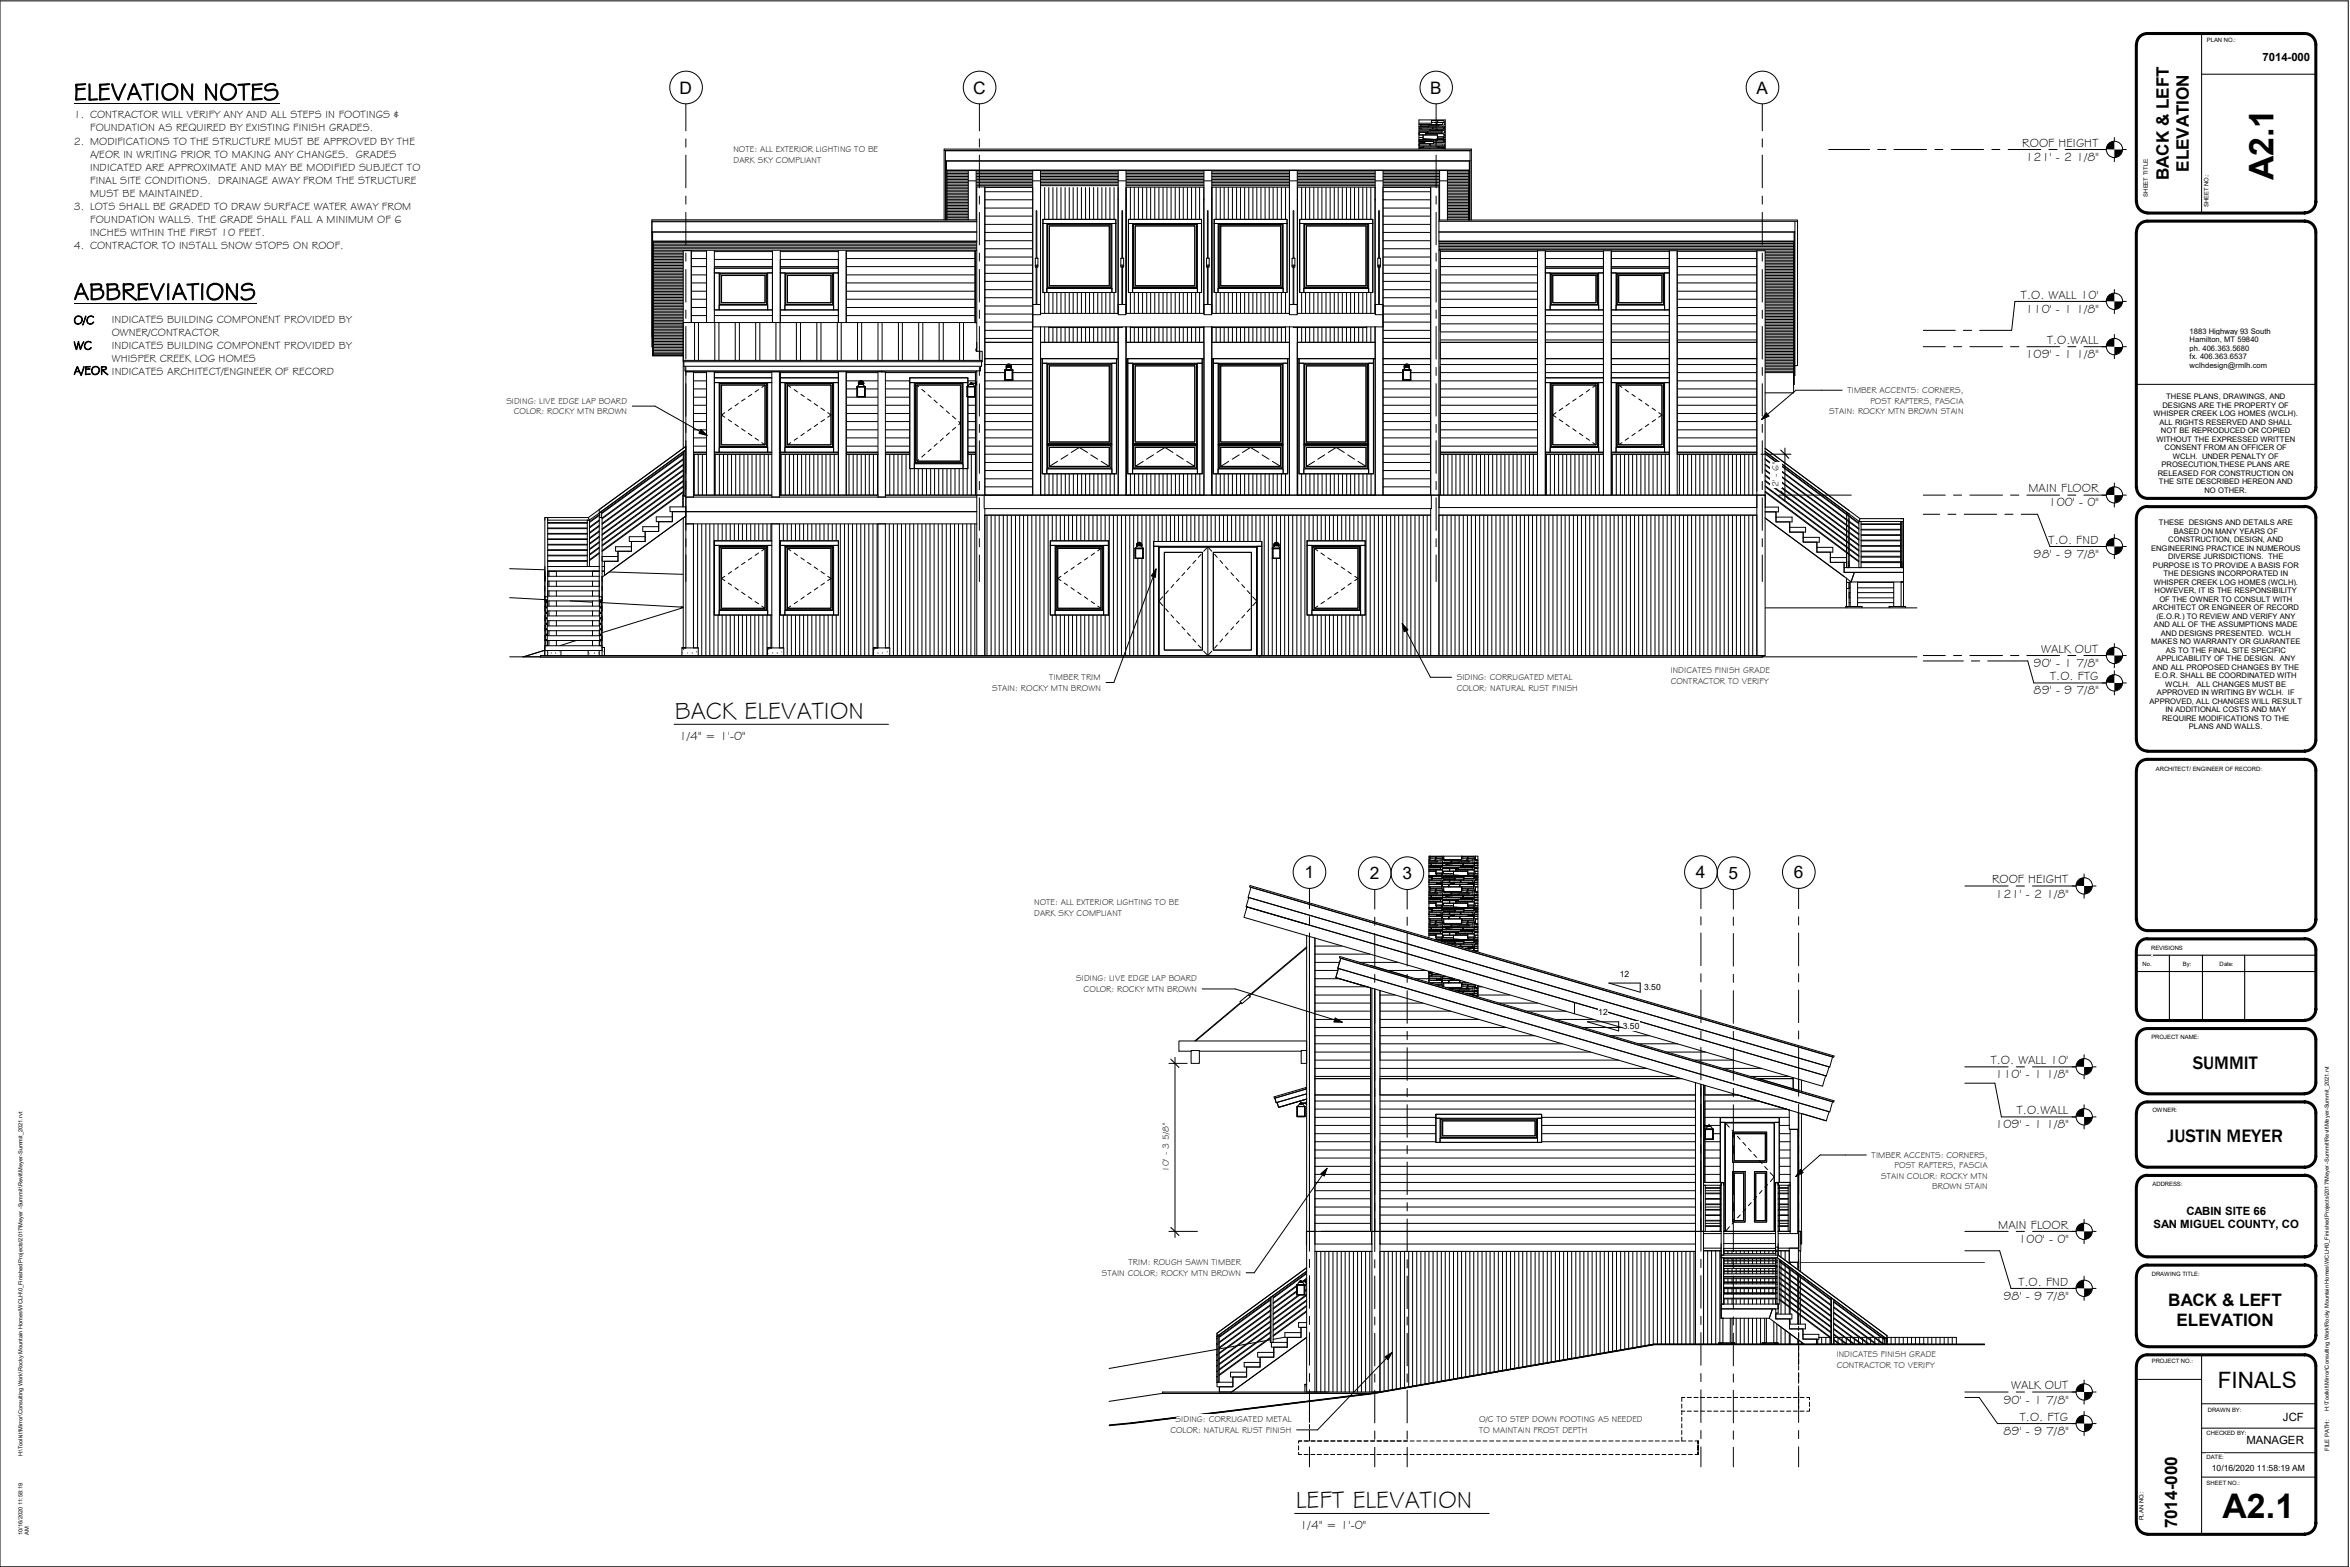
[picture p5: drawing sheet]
<svg xmlns="http://www.w3.org/2000/svg" width="914mm" height="610mm" viewBox="0 0 914 610" stroke-linecap="round" stroke-linejoin="round" font-family="sans-serif">
<defs><g id="words">
<g font-size="13.2">
<text x="884.6" y="70.2" transform="rotate(-90 884.6 70.2)">A2.1</text>
<text x="864.8" y="590.6">A2.1</text>
</g>
<g font-size="9.5">
<text x="28.7" y="38.9">ELEVATION NOTES</text>
<text x="28.7" y="116.6">ABBREVIATIONS</text>
<text x="262.6" y="279.7">BACK ELEVATION</text>
<text x="504.2" y="586.7">LEFT ELEVATION</text>
</g>
<text font-size="8.8" x="862.9" y="540.1">FINALS</text>
<g font-size="7.2">
<text x="853.2" y="415.9">SUMMIT</text>
<text x="843.4" y="444.3">JUSTIN MEYER</text>
</g>
<g font-size="6.7">
<text x="264.4" y="36.4">D</text>
<text x="378.6" y="36.4">C</text>
<text x="556.5" y="36.4">B</text>
<text x="683.4" y="36.4">A</text>
<text x="844" y="70" transform="rotate(-90 844 70)">BACK &amp; LEFT</text>
<text x="851.7" y="66.9" transform="rotate(-90 851.7 66.9)">ELEVATION</text>
<text x="507.6" y="341.6">1</text>
<text x="533" y="342">2</text>
<text x="545.7" y="342">3</text>
<text x="659.9" y="341.6">4</text>
<text x="672.6" y="342">5</text>
<text x="698" y="341.6">6</text>
<text x="843.7" y="508.1">BACK &amp; LEFT</text>
<text x="846.9" y="515.8">ELEVATION</text>
<text x="847.1" y="594.6" transform="rotate(-90 847.1 594.6)">7014-000</text>
</g>
<g font-size="4.8">
<text x="786.9" y="57.2">ROOF HEIGHT</text>
<text x="788.1" y="62.7">121' -</text>
<text x="803.1" y="62.7">2 1/8&quot;</text>
<text x="786.4" y="116.2">T.O. WALL 10'</text>
<text x="788.1" y="121.8">110' -</text>
<text x="803.1" y="121.8">1 1/8&quot;</text>
<text x="28.7" y="126.1">O/C</text>
<text x="28.7" y="136">WC</text>
<text x="796.5" y="133.8">T.O.WALL</text>
<text x="788.1" y="139.4">109' -</text>
<text x="803.1" y="139.4">1 1/8&quot;</text>
<text x="28.7" y="145.7">A/EOR</text>
<text x="789.3" y="191.5">MAIN FLOOR</text>
<text x="797.1" y="197">100' -</text>
<text x="812.2" y="197">0&quot;</text>
<text x="797.1" y="211.6">T.O. FND</text>
<text x="791.3" y="217.1">98' -</text>
<text x="803.2" y="217.1">9 7/8&quot;</text>
<text x="794.3" y="254">WALK OUT</text>
<text x="791.3" y="259.5">90' -</text>
<text x="803.2" y="259.5">1 7/8&quot;</text>
<text x="797.7" y="264.6">T.O. FTG</text>
<text x="791.3" y="270.2">89' -</text>
<text x="803.2" y="270.2">9 7/8&quot;</text>
<text x="264.2" y="288">1/4&quot; = 1'</text>
<text x="284" y="288">-0&quot;</text>
<text x="775.1" y="343.6">ROOF HEIGHT</text>
<text x="776.4" y="349.2">121' -</text>
<text x="791.5" y="349.2">2 1/8&quot;</text>
<text x="774.6" y="413.9">T.O. WALL 10'</text>
<text x="776.4" y="419.5">110' -</text>
<text x="791.5" y="419.5">1 1/8&quot;</text>
<text x="784.8" y="433.4">T.O.WALL</text>
<text x="776.4" y="439">109' -</text>
<text x="791.5" y="439">1 1/8&quot;</text>
<text x="777.5" y="478">MAIN FLOOR</text>
<text x="785.5" y="483.5">100' -</text>
<text x="800.5" y="483.5">0&quot;</text>
<text x="785.4" y="500.1">T.O. FND</text>
<text x="779.5" y="505.7">98' -</text>
<text x="791.5" y="505.7">9 7/8&quot;</text>
<text x="782.6" y="540.4">WALK OUT</text>
<text x="779.5" y="546">90' -</text>
<text x="791.5" y="546">1 7/8&quot;</text>
<text x="786" y="552.7">T.O. FTG</text>
<text x="779.5" y="558.3">89' -</text>
<text x="791.5" y="558.3">9 7/8&quot;</text>
<text x="505.8" y="595">1/4&quot; = 1'-0&quot;</text>
</g>
<g font-size="4.4">
<text x="880.4" y="23.8">7014-000</text>
<text x="850.7" y="472.5">CABIN SITE 66</text>
<text x="837.9" y="477.7">SAN MIGUEL COUNTY, CO</text>
<text x="888.3" y="552.7">JCF</text>
<text x="874.1" y="561.8">MANAGER</text>
</g>
<g font-size="4.2">
<text x="28.7" y="46.1">1.</text>
<text x="35.1" y="46.1">CONTRACTOR WILL VERIFY ANY AND ALL STEPS IN FOOTINGS &amp;</text>
<text x="35.1" y="51.1">FOUNDATION AS REQUIRED BY EXISTING FINISH GRADES.</text>
<text x="28.7" y="56.2">2.</text>
<text x="35.1" y="56.2">MODIFICATIONS TO THE STRUCTURE MUST BE APPROVED BY THE</text>
<text x="35.1" y="61.3">A/EOR IN WRITING PRIOR TO MAKING ANY CHANGES. GRADES</text>
<text x="35.1" y="66.4">INDICATED ARE APPROXIMATE AND MAY BE MODIFIED SUBJECT TO</text>
<text x="35.1" y="71.5">FINAL SITE CONDITIONS. DRAINAGE AWAY FROM THE STRUCTURE</text>
<text x="35.1" y="76.6">MUST BE MAINTAINED.</text>
<text x="28.7" y="81.7">3.</text>
<text x="35.1" y="81.7">LOTS SHALL BE GRADED TO DRAW SURFACE WATER AWAY FROM</text>
<text x="35.1" y="86.8">FOUNDATION WALLS. THE GRADE SHALL FALL A MINIMUM OF 6</text>
<text x="35.1" y="91.9">INCHES WITHIN THE FIRST 10 FEET.</text>
<text x="28.7" y="96.9">4.</text>
<text x="35.1" y="96.9">CONTRACTOR TO INSTALL SNOW STOPS ON ROOF.</text>
<text x="43.5" y="125.6">INDICATES BUILDING COMPONENT PROVIDED BY</text>
<text x="43.5" y="130.6">OWNER/CONTRACTOR</text>
<text x="43.5" y="135.7">INDICATES BUILDING COMPONENT PROVIDED BY</text>
<text x="43.5" y="140.9">WHISPER CREEK LOG HOMES</text>
<text x="43.5" y="146">INDICATES ARCHITECT/ENGINEER OF RECORD</text>
</g>
<g font-size="3.6">
<text x="692.1" y="189.6" transform="rotate(-90 692.1 189.6)">2' - 6&quot;</text>
<text x="454.7" y="455.8" transform="rotate(-90 454.7 455.8)">10' - 3 5/8&quot;</text>
</g>
<g font-size="3.4">
<text x="285.4" y="59.1">NOTE: ALL EXTERIOR LIGHTING TO BE</text>
<text x="285.4" y="63.2">DARK SKY COMPLIANT</text>
<text x="718.8" y="152.9">TIMBER ACCENTS: CORNERS,</text>
<text x="197" y="157">SIDING: LIVE EDGE LAP BOARD</text>
<text x="199.9" y="161.1">COLOR: ROCKY MTN BROWN</text>
<text x="711.8" y="161.1">STAIN: ROCKY MTN BROWN STAIN</text>
<text x="727.8" y="157">POST RAFTERS, FASCIA</text>
<text x="650.1" y="261.8">INDICATES FINISH GRADE</text>
<text x="386.1" y="268.7">STAIN: ROCKY MTN BROWN</text>
<text x="408.3" y="264.6">TIMBER TRIM</text>
<text x="566.8" y="264.6">SIDING: CORRUGATED METAL</text>
<text x="566.8" y="268.7">COLOR: NATURAL RUST FINISH</text>
<text x="650.1" y="265.9">CONTRACTOR TO VERIFY</text>
<text x="402.4" y="352.1">NOTE: ALL EXTERIOR LIGHTING TO BE</text>
<text x="402.4" y="356.3">DARK SKY COMPLIANT</text>
<text x="418.8" y="381.7">SIDING: LIVE EDGE LAP BOARD</text>
<text x="421.6" y="385.8">COLOR: ROCKY MTN BROWN</text>
<text x="728.2" y="450.3">TIMBER ACCENTS: CORNERS,</text>
<text x="737.2" y="454.5">POST RAFTERS, FASCIA</text>
<text x="732" y="458.6">STAIN COLOR: ROCKY MTN</text>
<text x="751.8" y="462.7">BROWN STAIN</text>
<text x="428.8" y="496.2">STAIN COLOR: ROCKY MTN BROWN</text>
<text x="439.2" y="492.1">TRIM: ROUGH SAWN TIMBER</text>
<text x="714.7" y="527.9">INDICATES FINISH GRADE</text>
<text x="714.7" y="532">CONTRACTOR TO VERIFY</text>
<text x="455.4" y="557.4">COLOR: NATURAL RUST FINISH</text>
<text x="457.5" y="553.2">SIDING: CORRUGATED METAL</text>
<text x="575.6" y="553.2">O/C TO STEP DOWN FOOTING AS NEEDED</text>
<text x="575.6" y="557.4">TO MAINTAIN FROST DEPTH</text>
</g>
<g font-size="3.3">
<text x="630.3" y="380">12</text>
<text x="639.7" y="385.2">3.50</text>
<text x="621.9" y="395">12</text>
<text x="631.4" y="400.3">3.50</text>
<text x="860.6" y="572.1">10/16/2020 11:58:19 AM</text>
</g>
<g font-size="3">
<text x="852" y="129.9">1883 Highway 93 South</text>
<text x="852" y="133.2">Hamilton, MT 59840</text>
<text x="852" y="136.5">ph. 406.363.5680</text>
<text x="852" y="139.8">fx. 406.363.6537</text>
<text x="852" y="143.1">wclhdesign@rmlh.com</text>
<text x="842.9" y="155.3">THESE PLANS, DRAWINGS, AND</text>
<text x="837.9" y="161.9">WHISPER CREEK LOG HOMES (WCLH).</text>
<text x="841.4" y="158.6">DESIGNS ARE THE PROPERTY OF</text>
<text x="840.2" y="165.2">ALL RIGHTS RESERVED AND SHALL</text>
<text x="839" y="171.8">WITHOUT THE EXPRESSED WRITTEN</text>
<text x="840.8" y="168.5">NOT BE REPRODUCED OR COPIED</text>
<text x="842.3" y="175.1">CONSENT FROM AN OFFICER OF</text>
<text x="845.5" y="178.4">WCLH. UNDER PENALTY OF</text>
<text x="839.6" y="185">RELEASED FOR CONSTRUCTION ON</text>
<text x="841.1" y="181.7">PROSECUTION,THESE PLANS ARE</text>
<text x="840.1" y="188.3">THE SITE DESCRIBED HEREON AND</text>
<text x="857.8" y="191.6">NO OTHER.</text>
<text x="840.1" y="204.4">THESE DESIGNS AND DETAILS ARE</text>
<text x="845.8" y="207.7">BASED ON MANY YEARS OF</text>
<text x="837" y="214.3">ENGINEERING PRACTICE IN NUMEROUS</text>
<text x="843.7" y="211">CONSTRUCTION, DESIGN, AND</text>
<text x="837.7" y="220.9">PURPOSE IS TO PROVIDE A BASIS FOR</text>
<text x="843.6" y="217.6">DIVERSE JURISDICTIONS. THE</text>
<text x="838" y="227.5">WHISPER CREEK LOG HOMES (WCLH).</text>
<text x="841.8" y="224.2">THE DESIGNS INCORPORATED IN</text>
<text x="838.4" y="230.8">HOWEVER, IT IS THE RESPONSIBILITY</text>
<text x="837.6" y="237.4">ARCHITECT OR ENGINEER OF RECORD</text>
<text x="840.2" y="234.1">OF THE OWNER TO CONSULT WITH</text>
<text x="838.1" y="244.1">AND ALL OF THE ASSUMPTIONS MADE</text>
<text x="839" y="240.7">(E.O.R.) TO REVIEW AND VERIFY ANY</text>
<text x="837" y="250.7">MAKES NO WARRANTY OR GUARANTEE</text>
<text x="840.7" y="247.4">AND DESIGNS PRESENTED. WCLH</text>
<text x="839" y="257.3">APPLICABILITY OF THE DESIGN. ANY</text>
<text x="842.7" y="254">AS TO THE FINAL SITE SPECIFIC</text>
<text x="837.5" y="260.6">AND ALL PROPOSED CHANGES BY THE</text>
<text x="838.5" y="263.9">E.O.R. SHALL BE COORDINATED WITH</text>
<text x="842.5" y="267.2">WCLH.</text>
<text x="854.8" y="267.2">ALL CHANGES MUST BE</text>
<text x="836.4" y="273.8">APPROVED, ALL CHANGES WILL RESULT</text>
<text x="839.3" y="270.5">APPROVED IN WRITING BY WCLH. IF</text>
<text x="841.3" y="280.4">REQUIRE MODIFICATIONS TO THE</text>
<text x="842.6" y="277.1">IN ADDITIONAL COSTS AND MAY</text>
<text x="851.7" y="283.7">PLANS AND WALLS.</text>
</g>
<g font-size="2.3">
<text x="858.7" y="16.4">PLAN NO.:</text>
<text x="835.7" y="76.5" transform="rotate(-90 835.7 76.5)">SHEET TITLE:</text>
<text x="859.4" y="80.7" transform="rotate(-90 859.4 80.7)">SHEET NO.:</text>
<text x="838.9" y="299.8">ARCHITECT/ ENGINEER OF RECORD:</text>
<text x="837" y="369.6">REVISIONS</text>
<text x="833.7" y="375.8">No.</text>
<text x="837" y="372.2">:</text>
<text x="849.4" y="375.8">By:</text>
<text x="863.7" y="375.8">Date:</text>
<text x="837.1" y="404.3">PROJECT NAME:</text>
<text x="837.5" y="432.7">OWNER:</text>
<text x="837.5" y="461.5">ADDRESS:</text>
<text x="837.3" y="496.5">DRAWING TITLE:</text>
<text x="837.3" y="530.4">PROJECT NO.:</text>
<text x="859" y="549.2">DRAWN BY:</text>
<text x="858.6" y="558.4">CHECKED BY:</text>
<text x="858.6" y="567.7">DATE:</text>
<text x="906.3" y="564.4" transform="rotate(-90 906.3 564.4)">FILE PATH:</text>
<text x="858.6" y="577.6">SHEET NO.:</text>
<text x="834.1" y="591.5" transform="rotate(-90 834.1 591.5)">PLAN NO.:</text>
</g>
<g font-size="2.2">
<text x="906.2" y="548.8" transform="rotate(-90 906.2 548.8)">H:\Toolkit\Mirror\Consulting Work\Rocky Mountain Homes\WCLH\0_Finished Projects\2017\Meyer -Summit\Revit\Meyer-Summit_2021.rvt</text>
<text x="8.8" y="566.6" transform="rotate(-90 8.8 566.6)">H:\Toolkit\Mirror\Consulting Work\Rocky Mountain Homes\WCLH\0_Finished Projects\2017\Meyer -Summit\Revit\Meyer-Summit_2021.rvt</text>
<text x="8.8" y="597.2" transform="rotate(-90 8.8 597.2)">10/16/2020 11:58:19</text>
<text x="11.3" y="597.2" transform="rotate(-90 11.3 597.2)">AM</text>
</g>
</g></defs>
<g fill="none" stroke="#000" stroke-width=".39">
<path d="M552.1 50.2h7.2v.5h-2.8v-.5v.8h-4.4h9.5v-.3h-2.3M552.1 55h5.7v.8h-3.6l.3-.8-.3 .5M552.1 56.8h10.3M552.1 56h4.2M552.1 57.6h9.2l.3 .4M552.1 49.2h3.7M552.1 49.4h10.3M552.1 54.3h4.4M552.1 54.5h9.6M552.1 55.5h2.1M552.1 58v-11.3h10.3v11.3M552.2 56.6h-.1"/>
<path d="M552.7 48.4l.3 .3M553 48.7l-.3 .5M553.5 57.3l-1.1 .3h7.2v-.8v.8h2v-.3h-2h2.2v-.5v.8h.6h-.6v.4M553.5 57.3l-1.3 .3M553.7 53.5h-1.6h1.6v-1v1.8M554 56.8v.5h-.5M554.2 55.5v.3h-2.1M555.5 51.5h-3.4h3.4v-.5v.5M555.5 51.5l.3 .2h5.5v.3h-3v-.3v.3h-3.6h7.1v1.3h-2.5M556 48.9h5.3v.5h-5.8zM556.3 56l.5 .8h-4.6v-.8M556.3 56h5v.8"/>
<path d="M556.3 57.6v.4M556.5 54.3h2.8l.3 .2-.3-.2M556.5 54.3v.2M557.5 50l-.2 .2-5.2-.2 1.4 .2M558.5 54.3h.8M559.3 46.9h2.5v.8h-2.2l-.3-.5M559.3 50.7v-.5h2v.5M559.3 53.3h2.3v.7h-2M559.3 46.9v.3M559.3 47.2l.3 .5M559.3 53.3l.3 .7M559.3 46.9h-2.3v.8h4.3v.7h-2.2v-.7v.7h-7h7.7v.5h-6.8v-.2"/>
<path d="M559.3 52.5h-7.2l.1-1v1h2.5v-1v1h4.6v-.5v1.3M559.3 50.7h-2.8v.3M559.6 54l-1.1 .3-4.8-.3 4.8 .3M559.6 54l-1.1 .3M559.6 54h2.2v.3h-2.5M561.1 51v.7h-5.3l-.3-.2M561.6 46.7v.2h-4.6v-.2v1.2h-4.9M561.6 54.3l.2 1h-4h3.8v.2h-3.8v-1v.5h-5.6v-.5M561.8 49.2h.6M561.8 49.2v1.8h.6M561.8 50.2h.6M561.8 49.4v.8h-4.3v-.8l-.2 .8"/>
<path d="M562.1 51v.5M562.1 54.3v.2M562.1 55v.5h.3M562.1 52.5l.3 .8M562.4 56h-.6l.3 .8M562.4 48.4h-.6v.8M562.4 47.4h-.6v.5h.6M562.4 51.5h-.6v1h.6M562.4 53.5h-.6v.8h.6M562.4 54.5h-.6v.5h.6M572.5 58.5v-.5h-205.1v.5M367.9 62.6h204.1"/>
<path d="M368.1 62.7h203.7v3.5h-203.7M368.1 62.7v22.8zM368.5 66.9h8.3M368.5 67.5h8.3M368.5 68.1h8.3M368.5 68.7h8.3M368.5 69.3h8.3M368.5 69.8h8.3M368.5 70.4h8.3M368.5 71h8.3M368.5 71.6h8.3M368.5 72.2h8.3"/>
<path d="M368.5 72.8h8.3M368.5 73.4h8.3M368.5 74h8.3M368.5 74.6h8.3M368.5 75.2h8.3M368.5 75.8h8.3M368.5 76.4h8.3M368.5 77h8.3M368.5 77.6h8.3M368.5 78.1h8.3M368.5 78.7h8.3M368.5 79.3h8.3"/>
<path d="M368.5 79.9h8.3M368.5 66.3v19.2M376.8 66.3v19.2M376.8 70.4h3M379.8 66.3v19.2M379.8 66.9h22M379.8 67.5h22M379.8 68.1h22M379.8 68.7h22M379.8 69.3h22M379.8 69.8h22M379.8 70.4h22"/>
<path d="M379.8 71h22M379.8 71.6h22M379.8 72.2h22M379.8 72.8h.3M379.8 73.4h.3M379.8 74h.3M379.8 74.6h.3M379.8 75.2h.3M379.8 75.8h.3M379.8 76.4h.3M379.8 77h.3M379.8 77.6h.3"/>
<path d="M379.8 78.1h.3M379.8 78.7h.3M379.8 79.3h.3M379.8 79.9h.3M383.2 72.8h18.6M383.2 74.6h18.6M383.2 77.7h18.6M383.2 72.9h18.6v60.3h-18.6zM401.8 66.3v126.3M401.8 70.4h3.1M404.9 73h.1M404.9 66.3v11.5"/>
<path d="M404.9 66.9h30.2M404.9 67.5h30.2M404.9 68.1h30.2M404.9 68.7h30.2M404.9 69.3h30.2M404.9 69.8h30.2M404.9 70.4h30.2M404.9 71h30.2M404.9 71.6h30.2M404.9 72.2h30.2M406.5 72.8v12.5M408.1 72.8v12.5"/>
<path d="M409.7 72.8v12.5M411.2 72.8v12.5M412.8 72.8v12.5M414.4 72.8v12.5M416.1 72.8v12.5M417.6 72.8v12.5M419.2 72.8v12.5M420.8 72.8v12.5M422.4 72.8v12.5M423.9 72.8v12.5M425.5 72.8v12.5M427.1 72.8v12.5"/>
<path d="M428.8 72.8v12.5M430.3 72.8v12.5M431.9 72.8v12.5M433.5 72.8v12.5M435 72.8v49.1M435.1 66.3v55.6h-30.2l.1-49.1M435.1 70.4h3M438.1 66.3v11.3M438.1 66.9h30.4M438.1 67.5h30.4M438.1 68.1h30.4M438.1 68.7h30.4"/>
<path d="M438.1 69.3h30.4M438.1 69.8h30.4M438.1 70.4h30.4M438.1 71h30.4M438.1 71.6h30.4M438.1 72.2h30.4M438.1 77.5v44.4M438.2 72.8v49.1M439.8 72.8v12.5M441.4 72.8v12.5M443 72.8v12.5M444.6 72.8v12.5"/>
<path d="M446.2 72.8v12.5M447.7 72.8v12.5M449.3 72.8v12.5M450.9 72.8v12.5M452.5 72.8v12.5M454.1 72.8v12.5M455.7 72.8v12.5M457.3 72.8v12.5M458.9 72.8v12.5M460.4 72.8v12.5M462 72.8v12.5M463.6 72.8v12.5"/>
<path d="M465.2 72.8v12.5M466.8 72.8v12.5M468.4 73h.1M468.4 72.8h.1M468.5 66.3v55.6h-30.4M468.5 70.4h3M471.5 73h.1M471.5 72.8h.1M471.5 66.3v11.5M471.5 66.9h30.2M471.5 67.5h30.2M471.5 68.1h30.2"/>
<path d="M471.5 68.7h30.2M471.5 69.3h30.2M471.5 69.8h30.2M471.5 70.4h30.2M471.5 71h30.2M471.5 71.6h30.2M471.5 72.2h30.2M471.5 77.5v44.4M471.6 72.8v49.1M473.2 72.8v12.5M474.8 72.8v12.5M476.3 72.8v12.5"/>
<path d="M477.9 72.8v12.5M479.6 72.8v12.5M481.2 72.8v12.5M482.7 72.8v12.5M484.3 72.8v12.5M485.9 72.8v12.5M487.5 72.8v12.5M489 72.8v12.5M490.6 72.8v12.5M492.3 72.8v12.5M493.9 72.8v12.5M495.4 72.8v12.5"/>
<path d="M497 72.8v12.5M498.6 72.8v12.5M500.2 72.8v12.5M501.7 66.3v55.6M501.7 70.4h3.1M504.8 66.3v11.3M504.8 66.9h30.3M504.8 67.5h30.3M504.8 68.1h30.3M504.8 68.7h30.3M504.8 69.3h30.3M504.8 69.8h30.3"/>
<path d="M504.8 70.4h30.3M504.8 71h30.3M504.8 71.6h30.3M504.8 72.2h30.3M504.8 77.5v44.4h30.3v-44.4M504.8 72.8h30.2v49.1M504.9 72.8v49.1M506.5 72.8v12.5M508 72.8v12.5M509.6 72.8v12.5M511.2 72.8v12.5M512.8 72.8v12.5"/>
<path d="M514.3 72.8v12.5M516 72.8v12.5M517.6 72.8v12.5M519.2 72.8v12.5M520.7 72.8v12.5M522.3 72.8v12.5M523.9 72.8v12.5M525.5 72.8v12.5M527 72.8v12.5M528.7 72.8v12.5M530.3 72.8v12.5M531.8 72.8v12.5"/>
<path d="M533.4 72.8v12.5M535 73h.1M535 72.8h.1M535.1 70.4h3M535.1 66.3v11.5M538.1 66.3v11.4h18.6M538.1 66.9h22.1M538.1 67.5h22.1M538.1 68.1h22.1M538.1 68.7h22.1M538.1 69.3h22.1M538.1 69.8h22.1"/>
<path d="M538.1 70.4h22.1M538.1 71h22.1M538.1 71.6h22.1M538.1 72.2h22.1M538.1 72.8h18.6M538.1 74.6h18.6M538.1 72.9h18.6v60.3h-18.6zM538.1 77.5v115.1h-3M559.9 72.8h.3M559.9 73.4h.3M559.9 74h.3M559.9 74.6h.3"/>
<path d="M559.9 75.2h.3M559.9 75.8h.3M559.9 76.4h.3M559.9 77h.3M559.9 77.6h.3M559.9 78.1h.3M559.9 78.7h.3M559.9 79.3h.3M559.9 79.9h.3M560.2 66.3v19.3M560.2 70.4h3M563.2 66.3v19.3"/>
<path d="M563.2 66.9h8.3M563.2 67.5h8.3M563.2 68.1h8.3M563.2 68.7h8.3M563.2 69.3h8.3M563.2 69.8h8.3M563.2 70.4h8.3M563.2 71h8.3M563.2 71.6h8.3M563.2 72.2h8.3M563.2 72.8h8.3M563.2 73.4h8.3"/>
<path d="M563.2 74h8.3M563.2 74.6h8.3M563.2 75.2h8.3M563.2 75.8h8.3M563.2 76.4h8.3M563.2 77h8.3M563.2 77.6h8.3M563.2 78.1h8.3M563.2 78.7h8.3M563.2 79.3h8.3M563.2 79.9h8.3M571.5 66.3v19.3"/>
<path d="M571.8 62.7v22.9M572 62.6v-3.9h-204.1v26.8M572 62.6v23M253.7 90.3h126.4M253.9 93.8h126.2M253.9 93.8v44.6h12M254.2 93.9v44.1h11.7M254.2 93.9v44.4v-.3M254.2 94.4h125.9M254.2 95h125.9M254.2 95.6h125.9M254.2 96.2h125.9"/>
<path d="M254.2 96.8h125.9M254.2 97.4h125.9M254.2 98h11.7M254.2 98.6h11.7M254.2 99.1h11.7M254.2 99.7h11.7M254.2 93.9h125.9M274.9 97.5v28v-27.8h-5.9v27.8v-28h-3.1v76.9M278 97.5v28M278 97.9h22.6M300.6 97.5v28v-4.9h-22.6h1.8v-14.4M303.6 97.9h22.6"/>
<path d="M303.6 97.5v28v-4.9h22.6v4.9v-28M329.3 97.5v28v-27.8h50v27.8M367.4 85.5v-27h205.1v27.1M368.5 80.5h8.3M368.5 81.1h8.3M368.5 81.7h8.3M368.5 82.3h8.3M368.5 82.9h8.3M368.5 83.5h8.3M368.5 84.1h8.3M368.5 84.7h8.3M368.5 85.3h8.3"/>
<path d="M379.3 97.9h.3M379.6 97.4v28.2h.5M379.8 80.5h.3M379.8 81.1h.3M379.8 81.7h.3M379.8 82.3h.3M379.8 82.9h.3M379.8 83.5h.3M379.8 84.1h.3M379.8 84.7h.3M379.8 85.3h.3M380.1 86h-126.4v45.1"/>
<path d="M380.1 86.3h-126.4v48.7l.2-.1v-44.6v3.5M380.1 85.5h-126.4v.5M383.2 84.1h18.6M383.2 96.8h18.6M383.2 80.9h18.6M383.2 87.3h18.6M383.2 90.4h18.6M383.2 93.6h18.6M383.2 100h18.6M403.2 82v18.4M403.3 82h.1M403.4 82v18.4"/>
<path d="M405.8 85.3h28.4v28.5h-28.4zM405.8 85.3v28.5h1.5v-26.8M405.8 87h28.4M405.8 85.3h28.4v28.5h-1.6v-26.8M407.7 87.2h24.6v24.6h-24.6zM408.3 87.9h23.3v23.3h-23.3zM436.5 82v18.4M436.6 82h.1M436.8 82v18.4M439.1 85.3h28.4v28.5h-28.4zM439.1 85.3v28.5h1.6v-26.8M439.1 87h28.4"/>
<path d="M439.1 85.3h28.4v28.5h-1.6v-26.8M441 87.2h24.6v24.6h-24.6zM441.7 87.9h23.2v23.3h-23.2zM469.8 82v18.4M469.9 82h.1M470.1 82v18.4M472.4 85.3h28.4v28.5h-28.4zM472.4 85.3v28.5h1.6v-26.8M472.4 87h28.4M472.4 85.3h28.4v28.5h-1.5v-26.8M474.3 87.2h24.6v24.6h-24.6zM475 87.9h23.3v23.3h-23.3z"/>
<path d="M503.3 82l-.1 18.4M503.4 82v18.4M505.7 85.3h28.5v28.5h-28.5zM505.7 85.3v28.5h1.6v-26.8M505.7 87h28.5M505.7 85.3h28.5v28.5h-1.6v-26.8M507.7 87.2h24.5v24.6h-24.5zM508.3 87.9h23.2v23.3h-23.2zM536.4 82v18.4M536.5 82h.1M536.7 82v18.4M538.1 84.1h18.6"/>
<path d="M538.1 96.8h18.6M538.1 80.9h18.6M538.1 87.3h18.6M538.1 90.4h18.6M538.1 93.6h18.6M538.1 100h18.6M559.9 85.6h139.5v.5M559.9 80.5h.3M559.9 81.1h.3M559.9 81.7h.3M559.9 82.3h.3M559.9 82.9h.3"/>
<path d="M559.9 83.5h.3M559.9 84.1h.3M559.9 84.7h.3M559.9 85.3h.3M559.9 94.1h138M559.9 94.7h138M559.9 95.3h138M559.9 95.9h138M559.9 96.5h138M559.9 97.1h138M559.9 93.9h138v58.9h-11.1M559.9 86.1h139.5v56.1h-1"/>
<path d="M559.9 90.3h138.5M559.9 93.8h138.3M559.9 97.4h.5v95.2M560.4 97.7h37.9M563.2 80.5h8.3M563.2 81.1h8.3M563.2 81.7h8.3M563.2 82.3h8.3M563.2 82.9h8.3M563.2 83.5h8.3M563.2 84.1h8.3M563.2 84.7h8.3"/>
<path d="M563.2 85.3h8.3M598.3 97.5h3v95.1h-3zM601.3 97.7h22.6M601.3 97.7h22.6v6.6h-22.6zM623.9 97.5h3.1v95.1h-3.1zM627 97.7h22.6M627 97.7h22.6v6.6h-22.6zM652.6 97.7h31v35.5h-31zM652.6 97.7h31M686.8 97.7h11.1M686.8 98.3h11.1M686.8 98.9h11.1"/>
<path d="M686.8 99.5h11.1M698.2 90.3v59.2h-.3M698.4 86.3v59.7h-.2M254.2 100.3h11.7M254.2 100.9h11.7M254.2 101.5h11.7M254.2 102.1h11.7M254.2 102.7h11.7M254.2 103.3h11.7M254.2 103.9h11.7M254.2 104.5h11.7M254.2 105.1h11.7"/>
<path d="M254.2 105.7h11.7M254.2 106.3h11.7M254.2 106.8h11.7M254.2 107.4h11.7M254.2 108h11.7M254.2 108.6h11.7M254.2 109.2h11.7M254.2 109.8h11.7M254.2 110.4h11.7M254.2 111h11.7M254.2 111.6h11.7M254.2 112.2h11.7"/>
<path d="M254.2 112.8h11.7M254.2 113.4h11.7M254.2 114h11.7M254.2 114.6h11.7M254.2 115.1h11.7M254.2 115.7h11.7M254.2 116.3h11.7M254.2 116.9h11.7M254.2 117.5h11.7M254.2 118.1h11.7M254.2 118.7h11.7M254.2 119.3h11.7"/>
<path d="M254.2 119.9h11.7M269 113.3h5.9M269 100.6h5.9M269 103.7h5.9M269 106.9h5.9M269 110.1h5.9M269 116.4h5.9M269 119.6h5.9M278 100.9h22.6v3.4h-22.6h22.6M278 103.7h22.6M278 106.2h22.6M279.8 118.7h18.9v1.9h-18.9z"/>
<path d="M280.1 106.5h18.3v11.9h-18.3zM280.8 107.2h16.9v10.6h-16.9zM298.7 106.2v14.4h1.9M303.6 100.9h22.6v3.4h-22.6zM303.6 104.3h22.6M303.6 103.7h22.6M303.6 106.2h22.6M305.4 106.2v14.4h-1.8M305.4 118.7h19v1.9h-19zM305.7 106.5h18.3v11.9h-18.3zM306.4 107.2h16.9v10.6h-16.9zM324.4 106.2v14.4h1.8"/>
<path d="M329.3 113.3h50M329.3 100.6h50M329.3 103.7h50M329.3 106.9h50M329.3 110.1h50M329.3 116.4h50M329.3 119.6h50M383.2 103.1h18.6M383.2 106.3h18.6M383.2 109.5h18.6M383.2 112.7h18.6M383.2 115.8h18.6"/>
<path d="M383.2 119h18.6M401.8 118.4h3.1v4h-3.1zM403.2 118.4v-14.9h.2v14.9M403.4 104l.5-.1-.1-.8-1 .1v.8h.4M403.9 103.3v-2.8l-1-.1-.1 2.9M406.5 113.8v8.1M407.3 112.2h25.3M407.3 112.2h25.3v1.6h-25.3zM408.1 113.8v8.1M409.7 113.8v8.1M411.2 113.8v8.1M412.8 113.8v8.1"/>
<path d="M414.4 113.8v8.1M416.1 113.8v8.1M417.6 113.8v8.1M419.2 113.8v8.1M420.8 113.8v8.1M422.4 113.8v8.1M423.9 113.8v8.1M425.5 113.8v8.1M427.1 113.8v8.1M428.8 113.8v8.1M430.3 113.8v8.1M431.9 113.8v8.1"/>
<path d="M433.5 113.8v8.1M435.1 118.4h3v4h-3zM436.5 118.4v-14.9h.3v14.9M436.5 104l-.4-.1 .2-.8 .9 .2-.1 .7h-.3M437.2 103.3v-2.7l-1-.2-.1 2.9M439.8 113.8v8.1M440.7 112.2h25.2v1.6h-25.2zM440.7 112.2h25.2M441.4 113.8v8.1M443 113.8v8.1M444.6 113.8v8.1M446.2 113.8v8.1"/>
<path d="M447.7 113.8v8.1M449.3 113.8v8.1M450.9 113.8v8.1M452.5 113.8v8.1M454.1 113.8v8.1M455.7 113.8v8.1M457.3 113.8v8.1M458.9 113.8v8.1M460.4 113.8v8.1M462 113.8v8.1M463.6 113.8v8.1M465.2 113.8v8.1"/>
<path d="M466.8 113.8v8.1M468.5 118.4h3v4h-3zM469.8 118.4v-14.9h.3v14.9M470.1 104l.4-.1-.1-.8-.9 .1v.8h.3M470.5 103.3v-2.8l-.9-.1-.1 2.9M473.2 113.8v8.1M474 112.2h25.3v1.6h-25.3zM474 112.2h25.3M474.8 113.8v8.1M476.3 113.8v8.1M477.9 113.8v8.1M479.6 113.8v8.1"/>
<path d="M481.2 113.8v8.1M482.7 113.8v8.1M484.3 113.8v8.1M485.9 113.8v8.1M487.5 113.8v8.1M489 113.8v8.1M490.6 113.8v8.1M492.3 113.8v8.1M493.9 113.8v8.1M495.4 113.8v8.1M497 113.8v8.1M498.6 113.8v8.1"/>
<path d="M500.2 113.8v8.1M501.7 118.4h3.1v4h-3.1zM503.2 118.4v-14.9h.2v14.9M503.4 104l.5-.2-.2-.7-.9 .1v.7l.4 .1M503.9 103.3v-2.7l-1.1-.2v2.9M506.5 113.8v8.1M507.3 112.2h25.3M507.3 112.2h25.3v1.6h-25.3zM508 113.8v8.1M509.6 113.8v8.1M511.2 113.8v8.1M512.8 113.8v8.1"/>
<path d="M514.3 113.8v8.1M516 113.8v8.1M517.6 113.8v8.1M519.2 113.8v8.1M520.7 113.8v8.1M522.3 113.8v8.1M523.9 113.8v8.1M525.5 113.8v8.1M527 113.8v8.1M528.7 113.8v8.1M530.3 113.8v8.1M531.8 113.8v8.1"/>
<path d="M533.4 113.8v8.1M535.1 118.4h3v4h-3zM536.4 118.4v-14.9h.3v14.9M536.7 104l.4-.1-.1-.8-.9 .1v.8h.3M537.1 103.3v-2.8l-.9-.1-.1 2.9M538.1 103.1h18.6M538.1 106.3h18.6M538.1 109.5h18.6M538.1 112.7h18.6M538.1 115.8h18.6M538.1 119h18.6M560.4 113.3h37.9"/>
<path d="M560.4 100.6h37.9M560.4 103.7h37.9M560.4 106.9h37.9M560.4 110.1h37.9M560.4 116.4h37.9M560.4 119.6h37.9M601.3 100.6h22.6M601.3 103.7h22.6M601.3 106.2h22.6M601.3 104.3h22.6M603.2 106.2v14.4h-1.9M603.2 118.7h18.8v1.9h-18.8z"/>
<path d="M603.5 106.5v11.9h18.2v-11.9h-18.2h18.2M603.5 106.5h18.2M604.2 107.2h16.8v10.6h-16.8zM621.7 106.5v11.9h-18.2v-11.9M622 106.2v14.4h1.9M627 100.6h22.6M627 103.7h22.6M627 106.2h22.6M627 104.3h22.6M628.8 106.2v14.4h-1.8M628.8 118.7h18.9v1.9h-18.9zM629.2 106.5v11.9h18.2v-11.9h-18.2h18.2"/>
<path d="M629.2 106.5h18.2M629.8 107.2h16.9v10.6h-16.9zM647.4 106.5v11.9h-18.2v-11.9M647.7 106.2v14.4h1.9M652.6 113.3h31M652.6 100.6h31M652.6 103.7h31M652.6 106.9h31M652.6 110.1h31M652.6 116.4h31M652.6 119.6h31M686.8 100.1h11.1"/>
<path d="M686.8 100.7h11.1M686.8 101.3h11.1M686.8 101.9h11.1M686.8 102.4h11.1M686.8 103h11.1M686.8 103.6h11.1M686.8 104.2h11.1M686.8 104.8h11.1M686.8 105.4h11.1M686.8 106h11.1M686.8 106.6h11.1M686.8 107.2h11.1"/>
<path d="M686.8 107.8h11.1M686.8 108.4h11.1M686.8 109h11.1M686.8 109.6h11.1M686.8 110.2h11.1M686.8 110.7h11.1M686.8 111.3h11.1M686.8 111.9h11.1M686.8 112.5h11.1M686.8 113.1h11.1M686.8 113.7h11.1M686.8 114.3h11.1"/>
<path d="M686.8 114.9h11.1M686.8 115.5h11.1M686.8 116.1h11.1M686.8 116.7h11.1M686.8 117.2h11.1M686.8 117.8h11.1M686.8 118.4h11.1M686.8 119h11.1M686.8 119.5h11.1M254.2 138.3h11.7M254.2 120.5h11.7M254.2 121.1h11.7"/>
<path d="M254.2 121.7h11.7M254.2 122.3h11.7M254.2 122.9h11.7M254.2 123.4h11.7M254.2 124h11.7M254.2 124.6h11.7M254.2 125.2h11.7M254.2 125.8h11.7M254.2 126.4h11.7M254.2 126.9h11.7M254.2 127.5h11.7M254.2 128.1h11.7"/>
<path d="M254.2 128.7h11.7M254.2 129.3h11.7M254.2 129.9h11.7M254.2 130.5h11.7M254.2 131.1h11.7M254.2 131.7h11.7M254.2 132.2h11.7M254.2 132.8h11.7M254.2 133.4h11.7M254.2 134h11.7M254.2 134.6h11.7M254.2 135.2h11.7"/>
<path d="M254.2 135.8h11.7M254.2 136.4h11.7M254.2 137h11.7M254.2 137.6h11.7M269 122.8h5.9M270.3 125.5v14.7M271.8 125.5v14.7M278 122.8h22.6M278.1 125.5v14.7M279.7 125.5v14.7M286.1 125.5v14.7M287.7 125.5v14.7"/>
<path d="M294 125.5v14.7M295.7 125.5v14.7M301.9 125.5v14.7M303.5 125.5v14.7M303.6 122.8h22.6M309.9 125.5v14.7M311.5 125.5v14.7M317.8 125.5v14.7M319.4 125.5v14.7M325.8 125.5v14.7M327.3 125.5v14.7M329.3 122.8h50"/>
<path d="M333.7 125.5v14.7M335.3 125.5v14.7M341.6 125.5v14.7M343.2 125.5v14.7M349.6 125.5v14.7M351.1 125.5v14.7M357.5 125.5v14.7M359.1 125.5v14.7M365.4 125.5v14.7M367 125.5v14.7M373.4 125.5v14.7M374.9 125.5v14.7"/>
<path d="M379.6 125.5h-113.7v14.7h116.3v-3.5h-2.4v-1h.3M379.8 135.7v.5h.3M380.1 136.7v-64h3.1v119.9h-3.1M381.3 136.7v3.5M383.2 139.5h18.6v53.1h-18.6zM383.2 133.2h18.6v6.3h-18.6zM383.2 131.7h18.6M383.2 122.2h18.6M383.2 125.3h18.6M383.2 128.5h18.6M404.9 139.5h.7v44.8h28.8v-44.8h.7v53.1h-30.2zM404.9 133.2h30.2v6.3h-30.2z"/>
<path d="M405 139.5v53.1M406.5 127.2v6M409.7 127.4v5.8M411.2 127.4v5.8M412.8 127.4v5.8M414.4 127.4v5.8M416.1 127.4v5.8M417.6 127.4v5.8M419.2 127.4v5.8M420.8 127.4v5.8M422.4 127.4v5.8M423.9 127.4v5.8"/>
<path d="M425.5 127.4v5.8M427.1 127.4v5.8M428.8 127.4v5.8M430.3 127.4v5.8M431.9 127.4v5.8M433.5 127.4v5.8M435 127.4v5.8M435.1 127.2v65.4M435.1 133.2h-30.2v-6v65.4h-3.1M436.6 127.2v.2h-28.5v-.2v6M438.1 139.5h.7v44.8h29v-44.8h.7v53.1h-30.4zM438.1 133.2h30.4v6.3h-30.4z"/>
<path d="M438.2 121.9v-49.1h30.2v49.1M438.2 127.2v6M438.3 139.5v53.1M439.8 133.2v-6v.2h28.6v-.2v6h-30.3v-6v65.4h-3M441.4 127.4v5.8M443 127.4v5.8M444.6 127.4v5.8M446.2 127.4v5.8M447.7 127.4v5.8M449.3 127.4v5.8M450.9 127.4v5.8M452.5 127.4v5.8"/>
<path d="M454.1 127.4v5.8M455.7 127.4v5.8M457.3 127.4v5.8M458.9 127.4v5.8M460.4 127.4v5.8M462 127.4v5.8M463.6 127.4v5.8M465.2 127.4v5.8M466.8 127.4v5.8M468.5 127.2v65.4M471.5 121.9v-49.1h30.2v49.1M471.5 127.2v65.4h-3"/>
<path d="M471.5 127.2v.2h28.6v-.2M471.5 139.5h.6v44.8h29v-44.8h.6v53.1h-30.2zM471.5 127.2v6h30.2v-6v65.4M471.5 133.2h30.2v6.3h-30.2zM471.5 121.9h30.2M471.6 127.4v5.8M471.6 139.5v53.1M473.2 127.4v5.8M474.8 127.4v5.8M476.3 127.4v5.8M477.9 127.4v5.8M479.6 127.4v5.8"/>
<path d="M481.2 127.4v5.8M482.7 127.4v5.8M484.3 127.4v5.8M485.9 127.4v5.8M487.5 127.4v5.8M489 127.4v5.8M490.6 127.4v5.8M492.3 127.4v5.8M493.9 127.4v5.8M495.4 127.4v5.8M497 127.4v5.8M498.6 127.4v5.8"/>
<path d="M500.2 127.2v6M503.3 127.2v.2h28.5M504.8 127.2v65.4h-3.1M504.8 139.5h.7v44.8h28.9v-44.8h.7v53.1h-30.3zM504.8 133.2h30.3v6.3h-30.3zM504.9 127.4v5.8M505 139.5v53.1M506.5 127.4v5.8M508 127.4v5.8M509.6 127.4v5.8M511.2 127.4v5.8M512.8 127.4v5.8"/>
<path d="M514.3 127.4v5.8M516 127.4v5.8M517.6 127.4v5.8M519.2 127.4v5.8M520.7 127.4v5.8M522.3 127.4v5.8M523.9 127.4v5.8M525.5 127.4v5.8M527 127.4v5.8M528.7 127.4v5.8M530.3 127.4v5.8M531.8 127.2v6"/>
<path d="M533.4 127.2v6M535 127.2v6h-30.2M535.1 127.2v65.4M538.1 133.2h18.6v6.3h-18.6zM538.1 131.7h18.6M538.1 122.2h18.6M538.1 125.3h18.6M538.1 128.5h18.6M538.1 122.4v4.8h-136.3M538.1 139.5h18.6v53.1h-18.6zM560.4 139.5h37.9v36.4h-37.9v-33.3M560.4 128.8v-31.1h37.9v35.5h-37.9"/>
<path d="M560.4 133.2h37.9v6.3h-37.9zM560.4 132.2h37.9M560.4 122.8h37.9M560.4 126h37.9M560.4 129.1h37.9M601.3 120.6h22.6v12.6h-22.6zM601.3 132.2h22.6M601.3 122.8h22.6M601.3 126h22.6M601.3 129.1h22.6M601.3 139.5h22.6v7.5h-22.6zM601.3 133.2h22.6v6.3h-22.6z"/>
<path d="M627 120.6h22.6v12.6h-22.6zM627 132.2h22.6M627 122.8h22.6M627 126h22.6M627 129.1h22.6M627 139.5h22.6v7.5h-22.6zM627 133.2h22.6v6.3h-22.6zM652.6 139.5h31v36.4h-31zM652.6 133.2h31v6.3h-31zM652.6 132.2h31M652.6 122.8h31M652.6 126h31"/>
<path d="M652.6 129.1h31M686.8 120.1h11.1M686.8 120.7h11.1M686.8 121.3h11.1M686.8 121.9h11.1M686.8 122.5h11.1M686.8 123.1h11.1M686.8 123.7h11.1M686.8 124.3h11.1M686.8 124.9h11.1M686.8 125.5h11.1M686.8 126.1h11.1"/>
<path d="M686.8 126.7h11.1M686.8 127.3h11.1M686.8 127.8h11.1M686.8 128.4h11.1M686.8 129h11.1M686.8 129.6h11.1M686.8 130.2h11.1M686.8 130.8h11.1M686.8 131.4h11.1M686.8 132h11.1M686.8 132.6h11.1M686.8 133.2h11.1"/>
<path d="M686.8 133.8h11.1M686.8 134.4h11.1M686.8 135h11.1M686.8 135.6h11.1M686.8 136.1h11.1M686.8 136.7h11.1M686.8 137.3h11.1M686.8 137.9h11.1M686.8 138.5h11.1M686.8 139.1h11.1M686.8 139.7h11.1M266.5 142.5v1.8h115v-1.8"/>
<path d="M266.9 144.6l113.2 .1M266.9 144.3v54.8M269.8 144.6v48.8h-2.9h113.2M269.8 144.9h5.1M269.8 148.2h5.1M269.8 151.3h5.1M269.8 154.5h5.1M269.8 157.6h5.1M278 144.9h22.3M278 148.8h22.3M278 147h22.3h-22.3v-2.4v48h-3.1v-48v31.3h-5.1h5.1v.8h-5.1h5.1v15.9M279.8 148.8v27.1h-1.8"/>
<path d="M280.1 149.2h18.3v24.5h-18.3zM280.8 149.8h16.9v23.3h-16.9zM284.6 158.8l-1.2 .9M287.3 157l-1.3 .9M289.9 155.2l-1.4 .8M292.5 153.4l-1.3 .9M295.1 151.6l-1.3 .9M297.7 149.8l-1.3 .9M298.7 148.8v27.1h1.6h-22.3v.8h22.3h-22.3v15.9h22.3h-30.5M303.3 144.6v48.8h-3v-48.8M303.6 147h22.6v28.9h-1.8v-27.1M303.6 144.9h22.6"/>
<path d="M303.6 148.8h22.6M305.4 148.8v27.1h-1.8M305.7 149.2v24.5h18.3v-24.5h-18.3h18.3M305.7 149.2v24.5h18.3v-24.5M305.7 149.2h18.3M306.4 149.8l1.3 .9M306.4 149.8h16.9v23.3h-16.9zM309 151.6l1.3 .9M311.7 153.4l1.2 .9M314.2 155.2l1.4 .8M316.8 157l1.4 .9M319.4 158.8l1.4 .9"/>
<path d="M329.3 144.9h12.3M329.3 148.2h5.4M329.3 151.3h4.2M329.3 154.5h12.3M329.3 157.6h12.3M334.1 148.8v.7M334.1 148.7a1.03 1.03 0 0 1 .9-.6 1.03 1.03 0 0 1 1 .6M334.4 149.4h1.3zM334.9 149.4h.3zM334.9 148.9v.5M334.9 148.9h.4v.5M334.9 148.9h.3z"/>
<path d="M335.1 148.8h-.3v.6M335.2 148.8l.2 .6M335.4 148.2h6.2M335.7 149.5a.79 .79 0 0 0-.1-.9 .79 .79 0 0 0-.9-.2l-.4 .4v.7M335.7 149.4a.76 .76 0 0 0-.7-1l-.6 .4v.6l-.9 1v3.9h3.1h-3.1M335.7 149.4l.9 1M336 149.6v.1M336 148.8l.1 .4M336.1 150.4h-2.6h3.1M336.1 149.2a1.06 1.06 0 0 0-1.3-1.1 1.06 1.06 0 0 0-.6 1.6l-.1-.1M336.1 149.2l-.2 .5M336.1 149.2l-.1 .3"/>
<path d="M336.2 150.4h.4M336.5 150.4h.1M336.5 150.5v3.8M336.5 151.3h5.1M336.6 150.4l-3.1 .1v3.8l.2-3.8M343.1 144.3v.4M344.5 144.9h35.1M344.5 148.2h9.5M344.5 151.3h9.5M344.5 154.5h9.5M344.5 157.6h9.5M344.5 144.6v48.8h-2.9v-48.8"/>
<path d="M354 148.8h22.6M355.8 148.8v43.8M356.1 149.2v30.9h18.3v-30.9h-18.3h18.3M356.1 149.2h18.3M356.1 149.2v30.9h18.3v-30.9M356.8 149.8h16.9v29.6h-16.9zM356.8 149.8l.7 .7M358.6 151.5l1.3 1M361.1 153.6l1.2 1M363.5 155.6l1.2 1.1M365.8 157.7l1.2 1M368.2 159.9l1.2 1"/>
<path d="M374.7 148.8v43.8M376.3 150.4h3.2M376.3 154.3h3.2zM376.3 150.5v3.8l.2-3.8M376.5 150.5v3.8h2.8l.1-3.8v3.8M376.5 150.5l.1 31.8h-1.9M376.6 154.3v21.6h3v-26.6v43.3v-15.9h-3v5.6h-22.6v-5.6h-9.5h9.5v-.8h-9.5h9.5v-28.9h22.6v3.2v-3.2h-22.6v35.3h1.8M376.6 148.2h3M376.6 154.5h3M376.6 157.6h3M377.3 149.4l-1 1M377.3 149.4h1.2z"/>
<path d="M377.7 148.9h.4M377.7 148.9v.5M377.7 149.4h.4zM378.1 148.9v.5M378.1 148.9h-.4M378.5 149.4l1 1M379.4 151.3h.2M379.6 144.7v4.3M379.9 149h-1.8v.3h1.8M379.9 148.9v.5M379.9 149.5l.2 .3M380.1 144.3v48.3"/>
<path d="M380.1 148.5l-.2 .3M381.9 140.7v1.8h-115.8v-1.8M382.2 140.2v.5h-116.3M383.2 141.8h8.7M383.2 144.9h7.8M383.2 148.2h18.6M383.2 151.3h18.6M383.2 154.5h18.6M383.2 157.6h18.6M390.9 143.9h3.2zM390.9 147.7l3.2 .2zM391 143.9h.2"/>
<path d="M391 144.1v3.6M391.2 144.1v3.6M391.5 142.7l.2 .6zM391.8 141.9l-.3 .8a1.03 1.03 0 0 1 1.3-1 1.03 1.03 0 0 1 .6 1.6 .86 .86 0 0 0-.2-1.4M391.8 143a.77 .77 0 0 1 .8-1.1 .77 .77 0 0 1 .6 1.2M391.8 141.8h1.4M391.9 142.9h1.3zM392.3 142.9h.4zM392.3 142.5l.4-.2 .1 .6M392.3 142.5v.4M392.3 142.5h.4zM392.3 142.3l-.2 .4 .2 .2"/>
<path d="M392.4 142.3l.4 .1 .1 .5M393.1 141.8h8.7M393.2 142.9l.9 1M393.2 142.9a.68 .68 0 0 0-.6-.9 .68 .68 0 0 0-.7 .9l-1 1.2 3.2-.2M393.9 144.1v3.6M394 144.9h7.8M394 144.1v3.6M405.6 141.3h28.8M407.3 141.3v43h-1.7v-44.8h28.8v44.8h-1.8v-43M407.7 141.6h24.6v31h-24.6zM408.3 142.3h23.3v29.7h-23.3zM438.8 141.3h29"/>
<path d="M440.7 141.3v43h-1.9v-44.8h29v44.8h-1.9v-43M441 141.6h24.6v31h-24.6zM441.7 142.3h23.2v29.7h-23.2zM472.1 141.3h29M474 141.3v43h-1.9v-44.8h29v44.8h-1.8v-43M474.3 141.6h24.6v31h-24.6zM475 142.3h23.3v29.7h-23.3zM505.5 141.3h28.9M507.3 141.3v43h-1.8v-44.8h28.9v44.8h-1.8v-43M508.3 142.3h23.2v29.7h-23.2zM532.2 141.6v31v-31M532.2 141.6h-24.5v31h24.5"/>
<path d="M538.1 144.9h7.7M538.1 148.2h18.6M538.1 151.3h18.6M538.1 154.5h18.6M538.1 157.6h18.6M545.8 147.7h3.1l-.1-3.6v3.6M545.8 143.9h3.2zM546 144.1l-.2 3.6v-3.6h3.2M546.7 143.1l-.9 .8v4h3.2v-4M546.7 141.9l-.3 .5 .1 .9a1.06 1.06 0 0 1 .6-1.6 1.06 1.06 0 0 1 1.4 1M546.8 142.9h1.2zM547.1 141.6l-9 .2"/>
<path d="M547.2 141.6l9.5 .2M547.2 142.9h.4zM547.2 142.5h.4M547.2 142.5v.4M547.2 142.5l.1-.3 .3 .3M547.5 142.3l-.4 .1v.5M547.5 142.3l.3 .4-.2 .2v-.4M548 141.9l.5 .8M548 142.9l1 1M548 142.9l.1-.2a.76 .76 0 0 0-.9-.7 .76 .76 0 0 0-.5 1.1M548.1 143a.8 .8 0 0 0-.8-1.1 .8 .8 0 0 0-.6 1.2M548.5 142.7l-.2 .6z"/>
<path d="M548.8 143.9h.1M548.9 144.9h7.8M560.4 141.8h37.9M560.4 144.9h37.9M560.4 148.2h37.9M560.4 151.3h37.9M560.4 154.5h37.9M560.4 157.6h37.9M601.3 141.8h22.6M601.3 144.9h22.6M601.3 148.8h22.6M601.3 147h22.6"/>
<path d="M603.2 148.8v27.1h-1.9M603.5 149.2h18.2v24.5h-18.2zM604.2 149.8h16.8v23.3h-16.8zM608.1 158.8l-1.4 .9M610.6 157l-1.3 .9M613.2 155.2l-1.2 .8M615.9 153.4l-1.3 .9M618.5 151.6l-1.3 .9M621 149.8l-1.2 .9M622 148.8v27.1h1.9M627 141.8h22.6M627 144.9h22.6"/>
<path d="M627 148.8h22.6M627 147h22.6M628.8 148.8v27.1h-1.8M629.2 149.2v24.5h18.2v-24.5h-18.2h18.2M629.2 149.2v24.5h18.2v-24.5M629.2 149.2h18.2M629.8 149.8l1.3 .9M629.8 149.8h16.9v23.3h-16.9zM632.4 151.6l1.2 .9M635 153.4l1.3 .9M637.6 155.2l1.3 .8M640.2 157l1.3 .9"/>
<path d="M642.9 158.8l1.2 .9M647.7 148.8v27.1h1.9M652.6 141.8h31M652.6 144.9h31M652.6 148.2h31M652.6 151.3h31M652.6 154.5h31M652.6 157.6h31M686.8 144.9h11.1M686.8 140.3h11.1M686.8 140.9h11.1M686.8 141.5h11.1"/>
<path d="M686.8 142.1h11.1M686.8 142.7h11.1M686.8 143.3h11.1M686.8 143.8h11.1M686.8 144.4h11.1M265.9 175.8v.6M265.9 176.7v1.8M265.9 178.8v1.8M266.1 176.5l-32 23.3M266.1 175.5l.8-.5-33.7 24.6v-1.4M266.1 175.5l-32 23.4v2.4M266.1 175.5v17.5"/>
<path d="M266.1 176.2l-32 23.3M266.1 178.3l-31.8 23.2M266.1 178.6l-31.8 23.2M266.9 175.5v17.5h-.8M266.9 173.7l-38 27.6M269.8 160.9h5.1M269.8 164h5.1M269.8 167.2h5.1M269.8 170.3h5.1M269.8 173.6h5.1M270.2 176.7v15.9M271.7 176.7v15.9"/>
<path d="M273.3 176.7v15.9M278.3 176.7v15.9M279.8 174.1h18.9v1.8h-18.9zM279.9 176.7v15.9M281.5 176.7v15.9M282 160.5l-1.2 1 1.2 .8M283.1 176.7v15.9M283.4 163.2l1.2 .9M284.6 176.7v15.9M286 165l1.3 .9M286.3 176.7v15.9M287.9 176.7v15.9"/>
<path d="M288.5 166.8l1.4 .9M289.5 176.7v15.9M291 176.7v15.9M291.2 168.6l1.3 .9M292.6 176.7v15.9M293.8 170.4l1.3 .9M294.2 176.7v15.9M295.7 176.7v15.9M296.4 172.2l1.3 .9M297.3 176.7v15.9M299 176.7v15.9M303.6 176.7h22.6v15.9h-22.6z"/>
<path d="M303.6 175.9h22.6v.8h-22.6zM304 176.7v15.9M305.4 174.1h19v1.8h-19zM305.6 176.7v15.9M307.2 176.7v15.9M307.7 172.2l-1.3 .9M308.8 176.7v15.9M310.3 176.7v15.9M310.3 170.4l-1.3 .9M311.9 176.7v15.9M312.9 168.6l-1.2 .9M313.5 176.7v15.9"/>
<path d="M315 176.7v15.9M315.6 166.8l-1.4 .9M316.7 176.7v15.9M318.2 165l-1.4 .9M318.3 176.7v15.9M319.9 176.7v15.9M320.8 163.2l-1.4 .9M321.4 176.7v15.9M322.1 160.5l1.2 1-1.2 .8M323 176.7v15.9M324.6 176.7v15.9M329.3 160.9h12.3"/>
<path d="M329.3 164h12.3M329.3 167.2h12.3M329.3 170.3h12.3M329.3 173.6h12.3M330.4 176.7v15.9M332 176.7v15.9M333.5 176.7v15.9M335.1 176.7v15.9M336.7 176.7v15.9M338.2 176.7v15.9M339.9 176.7v15.9M341.5 176.7v15.9"/>
<path d="M344.5 160.9h9.5M344.5 164h9.5M344.5 167.2h9.5M344.5 170.3h9.5M344.5 173.6h9.5M346.2 176.7v15.9M347.8 176.7v15.9M349.4 176.7v15.9M350.9 176.7v15.9M352.6 176.7v15.9M357.5 178.8l-.7 .6M359.9 176.7l-1.3 1.1"/>
<path d="M362.3 174.7l-1.2 1M364.7 172.6l-1.2 1M367 170.4l-1.2 1.1M369.4 168.4l-1.2 1M370.6 161.9l1.3 1.1M371.9 166.3l-1.3 1M373 164l.7 .6-.7 .6M376.6 160.9h3M376.6 164h3M376.6 167.2h3M376.6 170.3h3M376.6 173.6h3"/>
<path d="M376.6 175.9h3v.8h-3zM378 176.7v15.9M383.2 160.9h18.6M383.2 164h18.6M383.2 167.2h18.6M383.2 170.3h18.6M383.2 173.6h18.6M383.2 176.7h18.6M383.2 179.9h18.6M407.3 173h25.3M407.7 173.4h24.6v8.7h-24.6zM408.3 174.1h23.3v7.3h-23.3z"/>
<path d="M411.5 179.5l-3.2 1.9M415.5 177l-2.7 1.6M416.8 176l3.1-1.9 3.3 1.9M424.4 177l2.7 1.6M428.5 179.5l3.1 1.9M440.7 173h25.2M441 173.4h24.6v8.7h-24.6zM441.7 174.1h23.2v7.3h-23.2zM444.8 179.5l-3.1 1.9M448.8 177l-2.7 1.6M450.2 176l3.1-1.9 3.1 1.9M457.8 177l2.6 1.6"/>
<path d="M461.8 179.5l3.1 1.9M474 173h25.3M474.3 173.4h24.6v8.7h-24.6zM475 174.1h23.3v7.3h-23.3zM478.1 179.5l-3.1 1.9M482.2 177l-2.7 1.6M483.4 176l3.2-1.9 3.2 1.9M491.1 177l2.7 1.6M495.1 179.5l3.2 1.9M507.3 173h25.3M507.7 173.4h24.5v8.7h-24.5zM508.3 174.1h23.2v7.3h-23.2z"/>
<path d="M511.5 179.5l-3.2 1.9M515.5 177l-2.8 1.6M516.8 176l3.1-1.9 3.2 1.9M524.4 177l2.7 1.6M528.4 179.5l3.1 1.9M538.1 160.9h18.6M538.1 164h18.6M538.1 167.2h18.6M538.1 170.3h18.6M538.1 173.6h18.6M538.1 176.7h18.6M538.1 179.9h18.6"/>
<path d="M560.4 176.7h37.9v15.9h-37.9zM560.4 175.9h37.9v.8h-37.9zM560.4 160.9h37.9M560.4 164h37.9M560.4 167.2h37.9M560.4 170.3h37.9M560.4 173.6h37.9M561.8 176.7v15.9M563.4 176.7v15.9M565 176.7v15.9M566.5 176.7v15.9M568.1 176.7v15.9"/>
<path d="M569.7 176.7v15.9M571.3 176.7v15.9M572.9 176.7v15.9M574.5 176.7v15.9M576.1 176.7v15.9M577.7 176.7v15.9M579.2 176.7v15.9M580.8 176.7v15.9M582.4 176.7v15.9M584 176.7v15.9M585.6 176.7v15.9M587.2 176.7v15.9"/>
<path d="M588.8 176.7v15.9M590.3 176.7v15.9M591.9 176.7v15.9M593.5 176.7v15.9M595.1 176.7v15.9M596.6 176.7v15.9M601.3 176.7h22.6v15.9h-22.6zM601.3 175.9h22.6v.8h-22.6zM601.7 176.7v15.9M603.2 174.1h18.8v1.8h-18.8zM603.2 176.7v15.9M604.9 176.7v15.9"/>
<path d="M605.5 160.5l-1.3 1 1.3 .8M606.5 176.7v15.9M606.7 163.2l1.4 .9M608.1 176.7v15.9M609.3 165l1.3 .9M609.6 176.7v15.9M611.2 176.7v15.9M612 166.8l1.2 .9M612.8 176.7v15.9M614.4 176.7v15.9M614.6 168.6l1.3 .9M615.9 176.7v15.9"/>
<path d="M617.2 170.4l1.3 .9M617.6 176.7v15.9M619.2 176.7v15.9M619.8 172.2l1.2 .9M620.8 176.7v15.9M622.3 176.7v15.9M627 176.7h22.6v15.9h-22.6zM627 175.9h22.6v.8h-22.6zM627.4 176.7v15.9M628.8 174.1h18.9v1.8h-18.9zM628.9 176.7v15.9M630.5 176.7v15.9"/>
<path d="M631.1 172.2l-1.3 .9M632.1 176.7v15.9M633.6 170.4l-1.2 .9M633.7 176.7v15.9M635.3 176.7v15.9M636.3 168.6l-1.3 .9M636.9 176.7v15.9M638.5 176.7v15.9M638.9 166.8l-1.3 .9M640.1 176.7v15.9M641.5 165l-1.3 .9M641.6 176.7v15.9"/>
<path d="M643.2 176.7v15.9M644.1 163.2l-1.2 .9M644.8 176.7v15.9M645.4 160.5l1.3 1-1.3 .8M646.4 176.7v15.9M648 176.7v15.9M652.6 176.7h31v14.4M652.6 175.9h31v.8h-31zM652.6 160.9h31M652.6 164h31M652.6 167.2h31M652.6 170.3h31"/>
<path d="M652.6 173.6h31M653.5 176.7v15.9M655.1 176.7v15.9M656.7 176.7v15.9M658.2 176.7v15.9M659.8 176.7v15.9M661.4 176.7v15.9M662.9 176.7v15.9M664.5 176.7v15.9M666.2 176.7v15.9M667.8 176.7v15.9M669.3 176.7v15.9"/>
<path d="M670.9 176.7v15.9M672.5 176.7v15.9M674.1 176.7v15.9M675.6 176.7v15.9M677.2 176.7v15.9M678.9 176.7v15.9M680.5 176.7v15.9M682 176.7v15.9M686.8 175.7l36.6 27.2M686.8 176.6l36.5 27.2M686.8 178.7l36.5 27.2M686.8 176.4l36.5 27.1"/>
<path d="M686.8 178.5l36.5 27.1M233.3 199.5l-4 2.9-.4-1.1h-15.8M233.3 199.5v1.8M234.1 198.9l-.8 .6M261.6 199.1v3.8h-6.2v-1.8h6.2M265.9 180.9v1.8M265.9 183v1.8M265.9 185.2v1.7M265.9 187.3v1.8M265.9 189.4v1.8M265.9 191.5v5.7M266.1 192.6h-.4v4.6"/>
<path d="M266.1 193h.8M266.1 180.4l-31.8 23.2M266.1 182.5l-31.8 23.2M266.1 184.7l-31.8 23.2M266.1 186.8l-31.8 23.2M266.1 188.9l-31.8 23.2M266.1 191l-31.8 23.2M266.1 180.8l-31.8 23.2M266.1 182.9l-31.8 23.2M266.1 185l-31.8 23.2M266.1 187.1l-31.8 23.2M266.1 189.2l-31.8 23.2"/>
<path d="M266.1 191.3l-31.8 23.2M266.9 199.1h113.2h-113.2v4.7M266.9 197.2h-6.2v1.9h6.2M303.3 192.6h38.3h-12.3v-15.9h12.3h-12.3v-.8h12.3h-12.3v-31.3v48h-3.1v-48v2.4h-22.6v-2.4v48M344.5 192.6h57.3M354.2 182.3v10.3M355.8 180.4h18.9v1.9h-18.9zM357.3 182.3v10.3M358.9 182.3v10.3M360.5 182.3v10.3M362.1 182.3v10.3M363.6 182.3v10.3"/>
<path d="M365.3 182.3v10.3M366.9 182.3v10.3M368.5 182.3v10.3M370 182.3v10.3M371.6 182.3v10.3M373.2 182.3v10.3M376.3 182.3v10.3M380.1 192.6v62.4h3.1v-57.1M382.9 192.6h174v5.3h-174zM383.2 183h18.6M383.2 186.3h18.6M383.2 189.4h18.6"/>
<path d="M404.9 192.6h30.2M406.6 184.3v8.3M407.3 182.5h25.3v1.8h-25.3zM408.2 184.3v8.3M409.7 184.3v8.3M411.3 184.3v8.3M412.9 184.3v8.3M414.5 184.3v8.3M416.1 184.3v8.3M417.7 184.3v8.3M419.3 184.3v8.3M420.9 184.3v8.3"/>
<path d="M422.4 184.3v8.3M424 184.3v8.3M425.6 184.3v8.3M427.2 184.3v8.3M428.8 184.3v8.3M430.4 184.3v8.3M432 184.3v8.3M433.6 184.3v8.3M438.2 192.6h30.3M439.8 184.3v8.3M440.7 182.5h25.2v1.8h-25.2zM441.5 184.3v8.3"/>
<path d="M443.1 184.3v8.3M444.7 184.3v8.3M446.2 184.3v8.3M447.8 184.3v8.3M449.4 184.3v8.3M451 184.3v8.3M452.5 184.3v8.3M454.2 184.3v8.3M455.8 184.3v8.3M457.4 184.3v8.3M458.9 184.3v8.3M460.5 184.3v8.3"/>
<path d="M462.1 184.3v8.3M463.7 184.3v8.3M465.2 184.3v8.3M466.9 184.3v8.3M471.5 192.6h30.2M473.2 184.3v8.3M474 182.5h25.3v1.8h-25.3zM474.8 184.3v8.3M476.3 184.3v8.3M477.9 184.3v8.3M479.6 184.3v8.3M481.2 184.3v8.3"/>
<path d="M482.7 184.3v8.3M484.3 184.3v8.3M485.9 184.3v8.3M487.5 184.3v8.3M489 184.3v8.3M490.6 184.3v8.3M492.3 184.3v8.3M493.9 184.3v8.3M495.4 184.3v8.3M497 184.3v8.3M498.6 184.3v8.3M500.2 184.3v8.3"/>
<path d="M504.8 192.6h30.3M506.5 184.3v8.3M507.3 182.5h25.3v1.8h-25.3zM508.1 184.3v8.3M509.7 184.3v8.3M511.3 184.3v8.3M512.8 184.3v8.3M514.4 184.3v8.3M516 184.3v8.3M517.7 184.3v8.3M519.2 184.3v8.3M520.8 184.3v8.3"/>
<path d="M522.4 184.3v8.3M524 184.3v8.3M525.5 184.3v8.3M527.1 184.3v8.3M528.7 184.3v8.3M530.4 184.3v8.3M531.9 184.3v8.3M533.5 184.3v8.3M538.1 183h18.6M538.1 186.3h18.6M538.1 189.4h18.6M538.1 192.6h22.3"/>
<path d="M556.7 197.9v57.1h-65.7v-44.3h-42.1v44.3h-65.7v-54.6h173.5M556.7 192.6v-119.9h3.2v182.3M560.4 192.6h123.2v4.8h-123.7l.1-4.8M649.6 192.6v-95.1h3v95.1M649.6 192.6h37.3l-.1 4.8M686.8 180.8l36.5 27.2M686.8 183l36.5 27.1M686.8 185.1l36.5 27.2M686.8 187.2l36.5 27.2M686.8 189.3l36.5 27.2M686.8 191.4l36.5 27.2M686.8 180.6l36.5 27.1"/>
<path d="M686.8 182.7l36.5 27.1M686.8 184.7l36.5 27.2M686.8 186.9l36.5 27.1M686.8 189l36.5 27.2M686.8 191.1l36.5 27.2M686.9 197.3h5.1v1.8h-5.2h4.2v3.9h5.4v4h5.2v3.9h5.4v3.9h5.2v4h5.4v3.9h3.9l-1.2 3.7M691 199.1v3.9h6.3v-1.8h-6.3M718.6 199.9v-.6l.8 .6v.6M719.5 198.6l-32.7-24.2 36.9 27.4M212 201.3v30.9h1.1v1.2h-1.1v-1.2M213.1 202.4h16.3v18M213.1 203.3h15.4"/>
<path d="M213.1 205.4h15.4M213.1 207.5h15.4M213.1 209.6h15.4M213.1 211.8h15.4M213.1 213.9h15.4M213.1 216h15.4M213.1 218.1h15.4M213.1 201.3h-1.1v1.1M213.1 201.3v30.9M213.1 203.5h15.4M213.1 205.7h15.4M213.1 207.8h15.4"/>
<path d="M213.1 209.9h15.4M213.1 212h15.4M213.1 214.1h15.4M213.1 216.2h15.4M213.1 218.4h15.4M228.5 202.4v18M233.2 202.6l-3.8 2.8M233.2 204.7l-3.8 2.8M233.2 206.8l-3.8 2.8M233.2 209l-3.8 2.8M233.2 211.1l-3.8 2.8M233.2 213.2l-3.8 2.8"/>
<path d="M233.2 215.3l-3.8 2.8M233.2 202.3l-3.8 2.8M233.2 204.4l-3.8 2.8M233.2 206.5l-3.8 2.8M233.2 208.6l-3.8 2.8M233.2 210.7l-3.8 2.8M233.2 212.9l-3.8 2.7M233.2 215l-3.8 2.8M233.3 200.4l-3.9 2.9M233.3 200.1l-3.9 2.8M235.2 218.4v3.8h-.9M235.2 218.4h5.3v-3.9h5.2v-3.8h5.3v-3.9h5.3v-3.9h5.3v-3.8h5.3v1.6l-31.7 23.2z"/>
<path d="M240.5 214.5v3.9h-6.2v-1.9h6.2M245.7 210.7v3.8h-6.2v-1.8h6.2M251 206.8v3.9h-6.1v-1.9h6.1M256.3 202.9v3.9h-6.2v-1.9h6.2M265.9 201.5v50.6M266.9 203.8v48.3h-1.6h6.4M266.9 200.7l-32.6 23.8M266.9 203.8h113.2M269.8 203.8v48.3h1.9M271.4 203.8v48.3M273 203.8v51.2M274.7 203.8v51.2"/>
<path d="M276.2 203.8v51.2M277.8 203.8v51.2M278 210.4v28.9h1.8v-27.1M278 210.4h22.3M278 212.2h22.3M278 210.4v28.9h22.3h-1.6v-27.1M279.4 203.8v6.6M279.8 212.3h18.9M280.1 212.8h18.3v24.5h-18.3zM280.8 213.4h16.9v23.2h-16.9zM281 203.8v6.6M282.5 203.8v6.6"/>
<path d="M284.1 203.8v6.6M285.8 203.8v6.6M287.4 203.8v6.6M288.9 203.8v6.6M289.9 218.8l-1.4 .8M290.5 203.8v6.6M292.1 203.8v6.6M292.5 217l-1.3 .8M293.7 203.8v6.6M295.1 215.1l-1.3 1M295.2 203.8v6.6M296.8 203.8v6.6"/>
<path d="M297.7 213.4l-1.3 .9M298.4 203.8v6.6M300 203.8v6.6M300.3 203.8v48.3h-1.7h6.4M303.3 203.8v48.3h1.7M303.6 210.4h22.6v28.9h-1.8v-27.1M303.6 210.4h22.6v28.9h-22.6zM303.6 212.2h22.6M303.6 210.4v28.9h1.8v-27.1M304.8 203.8v6.6M305.4 212.3h19M305.7 212.8h18.3v24.5h-18.3z"/>
<path d="M306.3 203.8v6.6M306.4 213.4l1.3 .9M306.4 213.4h16.9v23.2h-16.9zM307.9 203.8v6.6M309 215.1l1.3 1M309.5 203.8v6.6M311.1 203.8v6.6M311.7 217l1.2 .8M312.7 203.8v6.6M314.2 218.8l1.4 .8M314.3 203.8v6.6M315.9 203.8v6.6"/>
<path d="M317.5 203.8v6.6M319 203.8v6.6M320.6 203.8v6.6M322.2 203.8v6.6M323.8 203.8v6.6M325.4 203.8v6.6M327 203.8v51.2M328.6 203.8v51.2M330.1 203.8v51.2M331.7 203.8v51.2M333.3 203.8v51.2M334.9 203.8v51.2"/>
<path d="M336.5 203.8v51.2M338.1 203.8v51.2M339.7 203.8v51.2M341.3 203.8v48.3M341.6 203.8v48.3h-1.7h6.3M344.5 203.8v48.3h1.7M346 203.8v48.3M347.6 203.8v51.2M349.2 203.8v51.2M350.8 203.8v51.2M352.4 203.8v51.2M354 203.8v51.2"/>
<path d="M355.5 203.8v51.2M357.1 203.8v51.2M358.7 203.8v51.2M360.3 203.8v51.2M361.9 203.8v51.2M363.5 203.8v51.2M365.1 203.8v51.2M366.6 203.8v51.2M368.2 203.8v51.2M369.8 203.8v51.2M371.4 203.8v51.2M373 203.8v51.2"/>
<path d="M374.6 203.8v51.2M376.2 203.8v51.2M377.8 203.8v51.2M379.3 203.8v51.2M384 200.4v54.6M385.7 200.4v54.6M387.2 200.4v54.6M388.8 200.4v54.6M390.4 200.4v54.6M391.9 200.4v54.6M393.5 200.4v54.6M395.1 200.4v54.6"/>
<path d="M396.7 200.4v54.6M398.3 200.4v54.6M399.9 200.4v54.6M401.5 200.4v54.6M403.1 200.4v54.6M404.6 200.4v54.6M406.2 200.4v54.6M407.8 200.4v54.6M408.7 212.2h22.6M408.7 210.4h22.6v28.9h-22.6zM409.4 200.4v10M410.5 212.3h18.9"/>
<path d="M410.5 212.2v27.1h-1.8v-28.9h22.6v28.9M410.9 212.8h18.2v24.5h-18.2zM411 200.4v10M411.6 213.4h16.8v23.2h-16.8zM412.6 200.4v10M414.2 200.4v10M415.8 200.4v10M417.3 200.4v10M418.9 200.4v10M420.5 200.4v10M420.6 218.8l-1.2 .8M422.1 200.4v10"/>
<path d="M423.2 217l-1.2 .8M423.7 200.4v10M425.3 200.4v10M425.9 215.1l-1.3 1M426.9 200.4v10M428.4 200.4v10M428.4 213.4l-1.3 .9M429.4 212.2v27.1h1.9M430 200.4v10M431.6 200.4v54.6M433.2 200.4v54.6M434.8 200.4v54.6"/>
<path d="M436.4 200.4v54.6M438 200.4v54.6M439.6 200.4v54.6M441.1 200.4v54.6M441.7 213.3h3.1zM442.3 211.7v.7M442.5 212l.1 .4M442.5 212l.4-.7a.81 .81 0 0 1 .9 .2 .81 .81 0 0 1 .2 .9M442.6 212.4l-.9 .9v4h3.1l-3.1-.1M442.6 212v.3M442.6 212a.71 .71 0 0 1 .8-.7 .71 .71 0 0 1 .5 1M442.6 211.2l-.3 .4"/>
<path d="M442.6 212.3h1.3zM442.6 212.3v.1M442.7 200.4v10.8M442.7 217.3v37.7M443 211l-.4 .2M443.1 211h.4M443.1 212.3h.4zM443.1 211.8h.4M443.1 211.8v.5M443.1 211.8l.1-.2 .3 .2M443.3 211.7l-.3 .1v.5M443.4 211.7l.2 .6"/>
<path d="M443.5 211.8v.5M443.6 211l.6 .6M443.9 212.3l.1 .1M444 212.4l.8 .9M444.2 211.7l.1 .3M444.2 212.5v.1M444.3 212a1.06 1.06 0 0 0-1.3-1 1.06 1.06 0 0 0-.6 1.6l-.1-.1M444.3 212l-.2 .6M444.3 200.4v12.5M444.3 217.3v37.7M444.3 212l-.1 .4M444.7 213.3h.1"/>
<path d="M444.8 213.4l-.1 3.8M444.8 213.3l-3.1 .1v3.8l.2-3.8M445.9 200.4v54.6M447.5 200.4v54.6M448.9 212.5h42.1M449.1 200.4v10.3M450.7 200.4v10.3M450.8 212.5v42.5M452.2 200.4v10.3M453.1 214.9h14.8v38h-14.8zM453.8 200.4v10.3M455.4 200.4v10.3"/>
<path d="M457 200.4v10.3M458.6 200.4v10.3M460.2 200.4v10.3M461.8 200.4v10.3M463.4 200.4v10.3M464.9 200.4v10.3M465.2 218l-1.1 1.2M466.5 200.4v10.3M467.4 215.6l-1.1 1.2M468.1 200.4v10.3M469.7 200.4v10.3M470 212.8l1.5 1.7"/>
<path d="M470 212.8l-1.6 1.7M470 212.8v42.2M471.3 200.4v10.3M472.1 214.9h14.8v38h-14.8zM472.6 215.6l1 1.2M472.9 200.4v10.3M474.5 200.4v10.3M474.7 218l1 1.2M476.1 200.4v10.3M477.6 200.4v10.3M479.2 200.4v10.3M480.8 200.4v10.3"/>
<path d="M482.4 200.4v10.3M484 200.4v10.3M485.6 200.4v10.3M487.2 200.4v10.3M488.7 200.4v10.3M489.1 212.5v42.5M490.3 200.4v10.3M491.9 200.4v54.6M493.5 200.4v54.6M495 213.3h3.3zM495 213.4h3.3M495 217.3h3.3"/>
<path d="M495 200.4v54.6M495 217.2h3.3M495.1 213.3h.2M495.1 213.4v3.8M495.3 213.4v3.8M495.7 212.4l-.1-.4 .1 .5M495.7 211.7l-.1 .3a1.03 1.03 0 0 1 1.4-1 1.03 1.03 0 0 1 .5 1.6l.1-.1M495.7 211.6a1.03 1.03 0 0 1 1-.6 1.03 1.03 0 0 1 .9 .6M496.1 212.3h1.2zM496.1 212.3l-1.1 1M496.1 212.3a.71 .71 0 0 1 .6-1 .71 .71 0 0 1 .6 1M496.5 212.3h.3z"/>
<path d="M496.5 211.8l.2-.2 .2 .7M496.5 211.8v.5M496.5 211.8h.3zM496.5 211.7l-.3 .3 .2 .3M496.6 211.7l.3 .1 .1 .5M496.7 200.4v10.6M496.7 217.3v37.7M497.3 212.3l.1 .1M497.3 212.4a.79 .79 0 0 0-.6-1.2 .79 .79 0 0 0-.7 1.2M497.4 212.4l.9 .9M497.7 211.7v.7M498.1 213.4v3.8"/>
<path d="M498.2 213.4v3.8M498.3 200.4v54.6M499.9 200.4v54.6M501.4 200.4v54.6M503 200.4v54.6M504.6 200.4v54.6M506.2 200.4v54.6M507.7 200.4v54.6M508.6 210.4h22.6v28.9h-1.8v-27.1M508.6 210.4h22.6v28.9h-22.6zM508.6 212.2h22.6M508.6 210.4v28.9h1.9v-27.1"/>
<path d="M509.4 200.4v10M510.5 212.3h18.9M510.8 212.8h18.3v24.5h-18.3zM511 200.4v10M511.5 213.4l1.2 .9M511.5 213.4h16.9v23.2h-16.9zM512.6 200.4v10M514 215.1l1.4 1M514.1 200.4v10M515.7 200.4v10M516.6 217l1.4 .8M517.3 200.4v10"/>
<path d="M518.8 200.4v10M519.3 218.8l1.3 .8M520.4 200.4v10M522.1 200.4v10M523.7 200.4v10M525.2 200.4v10M526.8 200.4v10M528.4 200.4v10M530 200.4v10M531.5 200.4v54.6M533.1 200.4v54.6M534.8 200.4v54.6"/>
<path d="M536.4 200.4v54.6M537.9 200.4v54.6M539.5 200.4v54.6M541.1 200.4v54.6M542.7 200.4v54.6M544.2 200.4v54.6M545.8 200.4v54.6M547.5 200.4v54.6M549 200.4v54.6M550.6 200.4v54.6M552.2 200.4v54.6M553.8 200.4v54.6"/>
<path d="M555.3 200.4v54.6M561.4 200.4v54.6M563 200.4v54.6M564.6 200.4v54.6M566.2 200.4v54.6M567.8 200.4v54.6M569.4 200.4v54.6M571 200.4v54.6M572.5 200.4v54.6M574.1 200.4v54.6M575.7 200.4v54.6M577.3 200.4v54.6"/>
<path d="M578.9 200.4v54.6M580.5 200.4v54.6M582.1 200.4v54.6M583.7 200.4v54.6M585.2 200.4v54.6M586.8 200.4v54.6M588.4 200.4v54.6M590 200.4v54.6M591.6 200.4v54.6M593.2 200.4v54.6M594.8 200.4v54.6M596.3 200.4v54.6"/>
<path d="M597.9 200.4v54.6M599.5 200.4v54.6M601.1 200.4v54.6M602.7 200.4v54.6M604.3 200.4v54.6M605.9 200.4v54.6M607.5 200.4v54.6M609 200.4v54.6M610.6 200.4v54.6M612.2 200.4v54.6M613.8 200.4v54.6M615.4 200.4v54.6"/>
<path d="M617 200.4v54.6M618.6 200.4v54.6M620.2 200.4v54.6M621.7 200.4v54.6M623.3 200.4v54.6M624.9 200.4v54.6M626.5 200.4v54.6M628.1 200.4v54.6M629.7 200.4v54.6M631.3 200.4v54.6M632.8 200.4v54.6M634.4 200.4v54.6"/>
<path d="M636 200.4v54.6M637.6 200.4v54.6M639.1 200.4v54.6M640.8 200.4v54.6M642.4 200.4v54.6M644 200.4v54.6M645.5 200.4v54.6M647.1 200.4v54.6M648.7 200.4v54.6M650.3 200.4v54.6M651.8 200.4v54.6M653.5 200.4v54.6"/>
<path d="M655.1 200.4v54.6M656.7 200.4v54.6M658.2 200.4v54.6M659.8 200.4v54.6M661.4 200.4v54.6M662.9 200.4v54.6M664.5 200.4v54.6M666.2 200.4v54.6M667.8 200.4v54.6M669.3 200.4v54.6M670.9 200.4v54.6M672.5 200.4v54.6"/>
<path d="M674.1 200.4v54.6M675.6 200.4v54.6M677.2 200.4v54.6M678.9 200.4v54.6M680.5 200.4v54.6M682 200.4v54.6M683.6 200.4h-123.7h123.7v54.6v-157.5h3.2v157.5h-476.5v.6l475.4-.1M686.8 201.5l30.8 22.8zM696.4 203v4h6.2v-1.9h-6.2M701.6 207v3.9h6.3v-1.9h-6.3M707 210.9v3.9h6.1v-1.9h-6.1M712.2 214.8v4h6.3"/>
<path d="M712.2 216.9h6.3M717.5 218.8l.1 3.9h23.1v3.7h-20.4M718.5 202.3l.1 .8M718.5 203.1v.9M718.5 204.4v1.8M718.5 206.5v1.8M718.5 208.6v1.8M718.5 210.7v1.8M718.5 212.9v1.7M718.5 215v5.8M718.6 215.1v5.7h.8v-5.2M718.6 201.8l-.1 .1"/>
<path d="M718.6 200.2v1.8M718.6 202.4v1.7M718.6 204.5v1.7M718.6 206.6v1.8M718.6 208.7v1.8M718.6 210.8v1.8M718.6 212.9v1.8M719.4 201.8l.1 .9M719.4 200.8v1.8M719.4 202.9l.1 1.9M719.4 205.1l.1 1.8M719.4 207.2l.1 1.8"/>
<path d="M719.4 209.3l.1 1.9M719.4 211.4l.1 1.9M719.4 213.5l.1 1.9M719.5 203l-.1 .1M723.3 202.9h.9v17.9h-.9zM724.2 216.4h15.5M724.2 218.5h15.5M724.2 210.4h15.5v1.9h-15.5M724.2 212.5h15.5v1.9h-15.5M724.2 204h15.5v1.9h-15.5M724.2 206.2h15.5v1.8h-15.5M724.2 208.3h15.5v1.8h-15.5"/>
<path d="M724.2 214.6h15.5v1.9M724.2 216.7h15.5v1.9M724.2 218.9h15.5v1.9M739.6 201.8h1.1v1.1M739.6 204v1.9M739.6 206.2v1.8M739.6 208.3v1.8M739.6 210.4v1.9M739.6 212.5v1.9M739.6 214.6v1.9M739.6 216.7v1.9M739.6 218.9v1.9"/>
<path d="M739.7 202.9l-.1 .9M739.7 202.9v.9h-15.5M739.7 202.9h1M739.7 202.9v17.9h.8v-17.9M740.7 201.8h-17l-.3 1.1h17.3M740.7 202.9v31.5M198.2 221.2l13.8 .5M198.2 232.5l13.8 .8M212 231.9l.1 1.9M212 222.2v32.8h1.1v-1.9h-1.1M212 224.2v1.9v-1.9M212 220.4v5.5"/>
<path d="M212 228.1v1.8M212.2 233.4l-.1 4.3M212.2 233.4h.7v17.8h-.7zM212.2 239.6l-.1 1.9M212.4 233.9v.4M212.4 236.1v.3M212.4 238.2v.3M212.4 234.2l.3 .2zM212.4 236.3l.3 .2zM212.4 238.4l.3 .2zM212.7 233.9v.4M212.7 236.1v.3"/>
<path d="M212.7 238.2v.3M212.9 239.6h20.4M212.9 233.4v2.4h20.4v-2.4M212.9 237.7h20.4M212.9 233.8h20.4M213.1 233.8v2M213.1 237.7v1.9M213.1 220.4h20.1M213.1 231.9h20.1M213.1 228.1h20.1M213.1 222.2h20.1M213.1 229.9h20.1"/>
<path d="M213.1 226.1h20.1M213.6 224.2v-2h2.9v2M213.6 226.1v2M213.6 229.9v2M213.6 233.8v2M213.6 237.7v1.9M216.5 226.1v2M216.5 229.9v2M216.5 233.8v2M216.5 237.7v1.9M221.7 233.8l8.8 .5M230.5 226.1v2"/>
<path d="M230.5 229.9v2M230.5 233.8v2M230.5 237.7v1.9M231.1 222.2h-18v2h20.1M233.2 232.2h1.1v1.2h-1.1zM233.2 222.2h-2.7v2M233.2 232.2v-30.9h1.1l-.2 32.5M233.2 233.8v2M233.2 237.7v1.9M233.3 233.4h.8v17.8h-.8zM233.6 234.2l.2 .2zM233.6 236.3l.2 .2z"/>
<path d="M233.6 238.4l.2 .2zM233.6 233.9v.4M233.6 236.1v.3M233.6 238.2v.3M233.8 233.9v.4M233.8 236.1v.3M233.8 238.2v.3M234.1 239.6v1.9M234.1 233.4v4.3M234.3 234.4l31.6 1.8-1-.1M234.3 226.1v28.9h-1.1v-1.9h1.1M234.3 220.4h.9"/>
<path d="M237 222.5l28.9 .9M265.9 236.4l-31.6 9.7M279.4 239.3v15.7M279.8 237.5h18.9v1.8h-18.9zM281 239.3v15.7M282 224.2l-1.2 .8 1.2 .9M282.5 239.3v15.7M283.4 226.8l1.2 .9M284.1 239.3v15.7M284.6 222.3l-1.2 1M285.8 239.3v15.7M286 228.6l1.3 .9"/>
<path d="M287.3 220.6l-1.3 .9M287.4 239.3v15.7M288.5 230.4l1.4 .9M288.9 239.3v15.7M290.5 239.3v15.7M291.2 232.2l1.3 .9M292.1 239.3v15.7M293.7 239.3v15.7M293.8 234l1.3 .9M295.2 239.3v15.7M296.4 235.8l1.3 .8M296.8 239.3v15.7"/>
<path d="M298.4 239.3v15.7M300 239.3v12.8M304.8 239.3v12.8M305.4 237.5h19v1.8h-19zM306.3 239.3v15.7M307.7 235.8l-1.3 .8M307.9 239.3v15.7M309.5 239.3v15.7M310.3 234l-1.3 .9M311.1 239.3v15.7M312.7 239.3v15.7M312.9 232.2l-1.2 .9"/>
<path d="M314.3 239.3v15.7M315.6 230.4l-1.4 .9M315.9 239.3v15.7M316.8 220.6l1.4 .9M317.5 239.3v15.7M318.2 228.6l-1.4 .9M319 239.3v15.7M319.4 222.3l1.4 1M320.6 239.3v15.7M320.8 226.8l-1.4 .9M322.1 224.2l1.2 .8-1.2 .9M322.2 239.3v15.7"/>
<path d="M323.8 239.3v15.7M325.4 239.3v15.7M409.4 239.3v15.7M410.5 237.5h18.9v1.8h-18.9zM411 239.3v15.7M412.6 239.3v15.7M412.8 224.2l-1.2 .8 1.2 .9M414.1 226.8l1.3 .9M414.2 239.3v15.7M415.4 222.3l-1.3 1M415.8 239.3v15.7M416.7 228.6l1.3 .9"/>
<path d="M417.3 239.3v15.7M418 220.6l-1.3 .9M418.9 239.3v15.7M419.4 230.4l1.2 .9M420.5 239.3v15.7M422 232.2l1.2 .9M422.1 239.3v15.7M423.7 239.3v15.7M424.6 234l1.3 .9M425.3 239.3v15.7M426.9 239.3v15.7M427.1 235.8l1.3 .8"/>
<path d="M428.4 239.3v15.7M430 239.3v15.7M452.5 232.2l-1.6 1.6 1.6 1.8M453.6 236.8l1 1.2M454.6 229.8l-1 1.2M455.7 239.2l1 1.2M456.7 227.4l-1 1.2M458.9 225l-1.1 1.2M461 222.8l-1.1 1.1M463.1 220.4l-1.1 1.2M476.8 220.4l1.1 1.2M479 222.8l1 1.1"/>
<path d="M481.1 225l1 1.2M483.2 227.4l1.1 1.2M484.3 239.2l-1.1 1.2M485.3 229.8l1.1 1.2M486.4 236.8l-1.1 1.2M487.4 232.2l1.6 1.6-1.6 1.8M509.4 239.3v15.7M510.5 237.5h18.9v1.8h-18.9zM511 239.3v15.7M512.6 239.3v15.7M512.7 235.8l-1.2 .8M514.1 239.3v15.7"/>
<path d="M515.4 234l-1.4 .9M515.7 239.3v15.7M517.3 239.3v15.7M518 232.2l-1.4 .9M518.8 239.3v15.7M520.4 239.3v15.7M520.6 230.4l-1.3 .9M521.9 220.6l1.3 .9M522.1 239.3v15.7M523.2 228.6l-1.3 .9M523.7 239.3v15.7M524.5 222.3l1.3 1"/>
<path d="M525.2 239.3v15.7M525.8 226.8l-1.3 .9M526.8 239.3v15.7M527.1 224.2l1.3 .8-1.3 .9M528.4 239.3v15.7M530 239.3v15.7M686.8 236.5h59.2M717.5 220.8h23.2M717.5 224.3l1 .7M718.2 236v.5M718.5 226.6h1.4M718.5 225l1.8 1.4"/>
<path d="M718.5 225v11M718.5 228.9h1M718.9 236.4l-.1 .1M719.5 234.4h.4M719.5 230.5h.4M719.5 226.6v9.4M719.5 232.6h.4M719.5 228.7h.4M719.8 236h-1.6h6.3M719.9 226.1v9.9h2.9v-9.6M720.3 226.4l1.2-3.7h19.2v3.7M722.8 232.6h14.1"/>
<path d="M722.8 228.7h14.1M722.8 226.6h14.1M722.8 234.4h14.1M722.8 230.5h14.1M723 236h1.5M724.5 236v.5M735.1 236v.5M735.7 236.5h.1M736.7 236h-1.6h6.3M736.9 226.4v9.6h2.8v-9.6h1M739.9 236h1.5M740.7 226.4v9.6"/>
<path d="M740.7 224.7v1.9v-1.9M741.4 236v.5M198.2 255.5h487.5M211.9 253.7l.1 .2M211.9 251.9v3.1M211.9 253l-8.2 2.5M212 251.2h22.3v1.9h-22.3zM212 251.9h.1M212.2 247.3l-.2 1.9M212.2 243.5l-.1 1.9M212.4 240.3v.3M212.4 242.4v.3"/>
<path d="M212.4 244.5v.4M212.4 246.6v.4M212.4 248.8v.3M212.4 240.5h.3l-.1 .3zM212.4 242.6h.3l-.1 .3zM212.7 240.7h.1M212.7 240.3v.3M212.7 242.4v.3M212.7 244.5v.4M212.7 246.6v.4M212.7 248.8v.3M212.9 247.3h20.4"/>
<path d="M212.9 243.5h20.4M212.9 249.2h20.4M212.9 245.4h20.4M212.9 241.5h20.4M213.1 241.5v2M213.1 245.4v1.9M213.1 249.2v2M213.6 241.5v2M213.6 245.4v1.9M213.6 249.2v2M214.6 254l-.3 .1M216.1 253.9l.2 .2"/>
<path d="M216.5 241.5v2M216.5 245.4v1.9M216.5 249.2v2M217.9 253.5l-.1 .1M218.3 253.1v1.9M224.2 249.2l-6.4 2M228.9 253.7v.2M228.9 253.1v1.9M229.2 254.3h.2M230.5 247.2l-.3 .1M230.5 241.5v2M230.5 245.4v1.9"/>
<path d="M230.5 249.2v2M231.5 254l-.4 .1M232.9 253.9l.3 .2M233.2 241.5v2M233.2 245.4v1.9M233.2 249.2v2M233.6 240.5l.2 .3zM233.6 242.6l.2 .3zM233.6 244.7l.2 .3zM233.6 246.8l.2 .3zM233.6 249.1h.1M233.6 248.9l.2 .4z"/>
<path d="M233.6 240.3v.3M233.6 242.4v.3M233.6 244.5v.4M233.6 246.6v.4M233.6 248.8v.3M233.8 240.3v.3M233.8 242.4v.3M233.8 244.5v.4M233.8 246.6v.4M233.8 248.8v.3M234.1 247.3v1.9M234.1 243.5v1.9"/>
<path d="M234.3 251.9h.9zM234.4 251.9l-.1 .2M234.8 253.5l-.2 .1M235.2 251.9v3.1M265.3 253.7v.2M265.3 252.1v2.9M265.6 254.3h.1M266 252.6l-.1 .2M267.7 254l-.2 .1M269.2 253.9l.3 .2M271.2 253.5l-.3 .1M271.7 252.1v2.9"/>
<path d="M298.6 253.7v.2M298.6 252.1v2.9M298.8 254.3h.2M299.2 252.6l-.2 .2M300.8 254l-.3 .1M302.3 253.9l.3 .2M304.3 253.5l-.2 .1M305 252.1v2.9M339.9 252.1v2.9M339.9 254.3h.1M340.3 252.6l-.2 .2M341.8 254l-.3 .1"/>
<path d="M343.2 253.9l.3 .2M345.4 253.5l-.3 .1M346.2 252.1v2.9M449.8 255h1.1v-42.2h38.1v42.2h1.1M450.9 255v-42.2h38.1v42.2M457.8 241.6l1.1 1.1M459.9 243.8l1.1 1.2M462 246.2l1.1 1.2M464.1 248.6l1.1 1.2M466.3 251l1.1 1.1M468.4 253.3l1.6 1.7M471.5 253.3l-1.5 1.7"/>
<path d="M473.6 251l-1 1.1M475.7 248.6l-1 1.2M477.9 246.2l-1.1 1.2M480 243.8l-1 1.2M482.1 241.6l-1 1.1M490.1 255h.1M491 255v-44.3h-42.1v44.3M685.7 255.1h.7h-.7M685.7 255.5h60.3M685.7 255v.6M686.4 255.1v.4"/>
<circle cx="212.6" cy="246.9" r=".13"/>
<circle cx="212.6" cy="244.8" r=".13"/>
<circle cx="212.6" cy="249" r=".13"/>
</g>
<g fill="#fff">
<path d="M537 426h122.7v53h-122.7z"/>
<path d="M663.4 426h33.2v53h-33.2z"/>
<path d="M511.6 486.8h22.2v54.7h-22.2z"/>
<path d="M556 333.1h19.1v54.6h-19.1z"/>
<path d="M511.6 364.9h186.1v54.7h-186.1z"/>
<path d="M537 385.4h117.5v34.2h-117.5z"/>
<path d="M511.6 426h21.7v53h-21.7z"/>
<path d="M537 486.8h122.7v54.7h-122.7z"/>
<path d="M662.9 486.6h98.3v36.4h-98.3z"/>
</g>
<g fill="none" stroke="#000" stroke-width=".39">
<path d="M556 335.4h4.7v.5M556 338.2h4.7v.2M556 337.1h5v.3h-5M556 335.9h19.1M556 336.6h19.1M556 338.9h2.7M556 338.4h5.3M556.4 333.1h.1M556.4 334.1h4.9M556.4 333.1v1.2h-.4M556.9 335.9v.7M556.9 336.4l-.2 .2"/>
<path d="M557.7 338.2v.2M558.5 334.1v.8M558.7 333.3l.3 .8M558.7 336.6v.5M558.7 338.4v1.3M558.7 339.7l.3 .7M559.2 334.9v.5M560.5 337.4v.8M560.7 334.1v.8h-4.7M560.7 336.6v.5M561 333.1v.2M561 339.7v.7"/>
<path d="M561.3 335.6h6.2M561.3 338.9h9.8M561.3 333.8h.5M561.5 338.9l.3 1h1M561.5 337.4v.5M561.8 333.1h.1M561.8 333.1v1.2M562 334.3v.6M562.8 335.9v.5M562.8 337.4v.5M562.8 336.4l2.5 .2M562.8 336.4l-.3 .2"/>
<path d="M564 337.9v1M564.6 334.9l.2 .2M564.8 335.1l-.2 .5M564.8 335.1v.3h8.3v.5M565.6 338.9v1.8M565.6 339.9h-4.3v.8M566.5 337.9v1M566.5 338.4h7.1M567.3 337.9l.2 .3h5.6v.2M567.3 337.4v.5M567.3 337.9h-6v1.8h-2.6M567.8 335.4l-.5 .5"/>
<path d="M568.3 336.6v.8M568.8 333.1h.1M568.8 333.1v1.2h-7.5v-1h-4.9M568.8 333.3h4.8v1h1.5M568.8 334.1h4.8M569.3 335.9v.7M569.3 336.4l-.3 .2M570.1 338.2v.2M570.8 334.1v.8M571.1 333.3l.2 .8M571.1 336.6v.5M571.1 338.4v1.3"/>
<path d="M571.1 339.7l.2 .7M571.6 334.9v.5M572.9 337.4v.8M573.1 334.1v.8h-11.8v2.5h12.1v-.3h-5.1M573.1 336.6v.5M573.4 333.1v.2M573.4 339.7v.7M573.6 335.6h1.5M573.6 338.9h1.5M573.6 333.8h.5M573.9 337.4v.5M573.9 338.9l.2 1"/>
<path d="M574.1 333.1h.1M574.1 333.1v1.2M574.4 334.3v.6M575.1 336.5l-.2 .1M575.1 337.9h-1.5v1.8h-2.5M575.1 339.9h-1.5v.8M575.1 334.9h-1.5v2.5h1.5M485.2 352.8l127.4 37.2v4.4l-128.6-37.5zM485.9 349.2l-1 3.5 225.7 65.9 1.1-3.6M486.4 344.5l227.3 66.3-.2 .5-227.3-66.3zM486.7 345.2l-1.1 3.9 226.4 66 1.1-4M556 342.5h4.7v.7"/>
<path d="M556 354.9h4.7v.8M556 347.8h4.7v.5M556 350.6h4.7v.3M556 349.6h5v.2h-5M556 345h5M556 357.5h5M556 348.3h19.1M556 349.1h19.1M556 351.4h2.7M556 350.9h5.3M556 353.1h19.1M556 341h5"/>
<path d="M556 353.4h5M556 341.5h1.2M556 353.9h1.2M556.2 343.2h18.9M556.4 346.5h4.9M556.4 359h4.9M556.4 345v1.8h-.4M556.4 357.5v1.7h-.4M556.9 348.3v.8M556.9 348.8l-.2 .3M557.2 341v1.2h-1.2M557.2 353.4v1.3h-1.2"/>
<path d="M557.7 350.6v.3M558.5 346.5v.8M558.5 359v.7M558.7 345.8l.3 .7M558.7 349.1v.5M558.7 350.9v1.2M558.7 358.2l.3 .8M558.7 352.1l.3 .8M558.7 340.7l.3 .3M558.7 353.1l.3 .3M559 340.4l-1 .3-2-.1 19.1 .1M559 352.9l-1 .2h-2"/>
<path d="M559 343.7h.1M559 356.2h.1M559 343.7h2.3M559 356.2h2.3M559 343.2v.8M559 355.7v.7M559 340.4h2.3M559 352.9h2.3M559.2 347.3v.5M559.2 359.7v.6M560.5 349.8v.8M560.7 346.5v.8h-4.7"/>
<path d="M560.7 349.1v.5M560.7 359v.7h-4.7M560.7 344l.3 .3v1.5M560.7 356.4l.3 .3v1.5M561 341h.1M561 353.4h.1M561 343.7v.3h-5M561 356.2v.2h-5M561 340.7v.3M561 341.7v.3h-3.8M561 352.1v.8M561 353.1v.3"/>
<path d="M561 354.2v.2h-3.8M561 341l.3 .7h-4.1M561 353.4l.3 .8h-4.1M561.3 343.2v1.8h12.1M561.3 355.7v1.8h12.1M561.3 348.1h6.2M561.3 351.4h9.8M561.3 346.3h.5M561.3 358.7h.5M561.5 355.7l-.2-.8h11.8v.8M561.5 343.2l-.2-.7h11.8v.7M561.5 340.7v.3"/>
<path d="M561.5 341.5v.5h4.6M561.5 349.8v.6M561.5 353.1v.3M561.5 353.9v.5h4.6M561.5 351.4l.3 1M561.8 345v1.8M561.8 357.5v1.7M562 346.8v.5M562 359.2v.5M562.8 348.3v.5M562.8 349.8v.6M562.8 348.8l2.5 .3"/>
<path d="M562.8 348.8l-.3 .3M563.5 344.8v.2l.3-.2zM563.8 344.8v-.8h4.2v1M563.8 344v.8M563.8 356.4l-.3 1.1M564 341v.5M564 342.5v.7M564 350.4v1M564 353.4v.5M564 354.9v.8M564 343l-.2 .2M564 355.4l-.2 .3"/>
<path d="M564.6 347.3l.2 .3M564.6 359.7l.2 .3M564.8 347.6l-.2 .5M564.8 347.6v.2h8.3v.5M565.3 343.7l-1 .3h9.1v-.3M565.3 356.2l-1 .2M565.3 343.7l-4 .3M565.3 356.2l-1.3 .2M565.6 351.4v1.7M565.6 340.4l4.7 .3 1-.3M565.6 352.4h-4.3v.7M565.8 343.2v.5h-.5"/>
<path d="M565.8 355.7v.5h-.5M566.3 353.9l-.2 .8zM566.3 341.5l-.2 .7zM566.5 350.4v1M566.5 350.9h7.1M567.3 350.4l.2 .2h5.6v.3M567.3 349.8v.6M567.3 350.4h-6v1.7h-2.6M567.8 347.8l-.5 .5M568 342.5l.5 .7M568 354.9l.5 .8M568 356.4v1.1"/>
<path d="M568 344.8l.5 .2M568 357.2l.5 .3M568.3 340.7v.3M568.3 349.1v.7M568.3 353.1v.3M568.8 345v1.8h-7.5v-1h-4.9M568.8 357.5v1.7h-7.5v-1h-4.9M568.8 345.8h4.8v1h1.5M568.8 358.2h4.8v1h1.5M568.8 346.5h4.8M568.8 359h4.8M569.3 348.3v.8"/>
<path d="M569.3 348.8l-.3 .3M569.6 341v1.2h-7.8v-.2M569.6 353.4v1.3h-7.8v-.3M570.1 350.6v.3M570.8 346.5v.8M570.8 359v.7M571.1 345.8l.2 .7M571.1 349.1v.5M571.1 350.9v1.2M571.1 358.2l.2 .8M571.1 352.1l.2 .8M571.1 340.7l.2 .3"/>
<path d="M571.1 353.1l.2 .3M571.3 352.9l-1 .2-4.7-.2M571.3 343.7h2.3M571.3 356.2h2.3M571.3 343.2v.8M571.3 355.7v.7M571.3 340.4h2.3M571.3 352.9h2.3M571.6 347.3v.5M571.6 359.7v.6M572.9 349.8v.8M573.1 346.5v.8h-11.8v2.5h12.1v-.2h-5.1"/>
<path d="M573.1 359v.7h-11.8v2.6h12.1v-.3h-5.1M573.1 349.1v.5M573.1 344l.3 .3v1.5M573.1 356.4l.3 .3v1.5M573.4 356.2v.2h-12.1M573.4 340.7l.2 1h-4M573.4 341.7v.3h-3.8M573.4 352.1v.8M573.4 353.1l.2 1.1h-4M573.4 354.2v.2h-3.8M573.4 341h-12.1v.5h8.3M573.4 353.4h-12.1v.5h8.3"/>
<path d="M573.6 343.2v1.8h1.5M573.6 355.7v1.8h1.5M573.6 344h1.5M573.6 356.4h1.5M573.6 348.1h1.5M573.6 351.4h1.5M573.6 346.3h.5M573.6 358.7h.5M573.9 340.7v.3M573.9 341.5v.5h1.2M573.9 349.8v.6M573.9 353.1v.3"/>
<path d="M573.9 353.9v.5h1.2M573.9 351.4l.2 1M574.1 342v.2h1M574.1 354.4v.3h1M574.1 345v1.8M574.1 357.5v1.7M574.4 346.8v.5M574.4 359.2v.5M575.1 354.9h-1.5l.3 .8M575.1 342.5h-1.5l.3 .7M575.1 349l-.2 .1M575.1 341h-1.5v.5h1.5"/>
<path d="M575.1 350.4h-1.5v1.7h-2.5M575.1 352.4h-1.5v.7M575.1 353.4h-1.5v.5h1.5M575.1 347.3h-1.5v2.5h1.5M575.1 359.7h-1.5v2.6h1.5M575.1 355.7h-18.9M508.4 368.4h.1M508.4 364v115h1.1v-114.7v114.7h2.1M508.4 368.4l-22.4 18.9M508.4 368.7l-22.2 18.7M511.6 368h10.5M511.6 371.2h21.5"/>
<path d="M511.6 374.4h9.6M511.6 377.5h8.9M520.8 376.8l-1 3.5 190.8 55.7 1.1-3.5M521.2 372.6l192.3 56.2 .2-.6-192.4-56.1-.1 .5M529 374.4h14.9M533.3 375.6l14.6 4.3M539.9 377.5h14.9M556 379.8h4.7v.8M556 360.3h4.7v.5M556 363.1h4.7v.2M556 362h5v.3h-5M556 360.8h19.1"/>
<path d="M556 361.5h19.1M556 363.8h2.7M556 363.3h5.3M556 378h.3M556 378h.5M556 378.3h1.4M556 364.8v-31.7h19.1v37.2M556 377.9v4.4M556.9 360.8v.7M556.9 361.3l-.2 .2M557.2 379.1h2.9M557.7 363.1v.2"/>
<path d="M558.7 361.5v.5M558.7 363.3v1.3M558.7 364.6l.3 .7M558.8 365.6h16.3M559 365.3h2.3M559 365.3l-.6 .2M559.6 365.8h1.4M560.5 362.3v.8M560.7 361.5v.5M560.9 379.3h-3.7v-1v.5h-1.2h1.2v.8h-1.2M561 365.8h.1M561 364.6v.7"/>
<path d="M561 365.6v.2M561 365.8l.1 .5M561.3 360.5h6.2M561.3 363.8h9.8M561.4 366.4h8.2M561.5 362.3v.5M561.5 365.6v.2M561.5 363.8l.3 1M561.8 379.6h.1M562.6 379.8h-1.3l.2 .8M562.8 360.8v.5M562.8 362.3v.5"/>
<path d="M562.8 361.3l2.5 .2M562.8 361.3l-.3 .2M563.1 366.9h3M564 363.3v.5h-.7M564 362.8v1h2.5v-1v1M564 365.8v.6M564.8 360l-.2 .5M564.8 360v.3h8.3v.5M564.9 367.4h8.2v.7M565.6 363.8v1.8M565.6 364.8h-4.3v.8M565.6 364.6v.2h-2.8"/>
<path d="M566.1 362.8h1.2v-.5v.5M566.3 366.4l-.2 .7zM566.5 363.3h7.1M567.3 362.8h-6v1.8h-2.6M567.3 362.8l.2 .3h5.6v.2M567.5 368.1h7.6M567.8 360.3l-.5 .5M568 362.3h.3v-.8v.8M568 367.4l.5 .7M568.3 365.6v.2M569.3 360.8v.7M569.3 361.3l-.3 .2"/>
<path d="M569.6 365.8v1.3h-5.6M570.1 363.1v.2M571.1 361.5v.5M571.1 363.3v1.3M571.1 364.6l.2 .7M571.1 365.6l.2 .2M571.3 365.3l-1 .3-4.7-.3M571.3 368.1v.8M571.3 368.6h2.3M571.3 365.3h2.3M572.9 362.3v.8M573.1 361.5v.5"/>
<path d="M573.1 368.9l.3 1M573.4 368.6v.3h-3.3M573.4 364.6v.7M573.4 365.6l.2 1h-4M573.4 366.6v.3h-3.8M573.4 365.8h-12.1v.6M573.6 368.1v1.8h1.5M573.6 368.9h1.5M573.6 360.5h1.5M573.6 363.8h1.5M573.9 362.3v.5M573.9 365.6v.2"/>
<path d="M573.9 366.4v.5h1.2M573.9 363.8l.2 1M574.1 366.9v.2h1M574.1 369.9v.2M575.1 367.4h-1.5l.3 .7M575.1 361.4l-.2 .1M575.1 362.8h-1.5v1.8h-2.5M575.1 364.8h-1.5v.8M575.1 365.8h-1.5v.6h1.5M482.5 389.6l3.3-2.7 .7 .9-3.3 2.7zM482.8 390l-17.9 15M482.9 390.1l-17.7 14.9"/>
<path d="M511.6 383.9h20.3M511.6 380.7h9.4M511.6 387.1h21.7M511.6 390.2h21.7M511.6 393.4h21.7M511.6 396.6h21.7M511.6 399.7h21.7M533.3 384.3v94.7h.4M533.8 384.5v94.5h1.1v-94.3v94.3h2.1M537 387.1h5.8M537 390.2h16.6M537 393.4h27.5"/>
<path d="M537 396.6h38.4M537 399.7h49.2M537 385.4v156.1M550.8 380.7h5.2M556 381.3h4.7l.3 1.1h-.8M556 380.6h9.2M556 380.5l.2 .1M556.4 382.4h4.6v.7M559 380.6v.7h2v-.2h-2M559 381.1h.1M559 381.1v.2h-.5M559.1 383.1h2.2v.7"/>
<path d="M561.3 380.6v1.8h10M561.3 381.3h6.6M561.3 383.6h.5M561.3 380.8v.3h-.6M561.8 382.4v1.5M563.5 382.1v.3M563.8 381.3v.8h-.3h.3zM564 380.2v.4M564 380.3l-.2 .3M564.6 384.6v.1M565.3 381.1l-1 .2M565.3 381.1l-1.3 .2"/>
<path d="M565.8 380.7v.4h-.5M566 385.1h7.1v.6M567.7 385.7h7.4M567.8 385.1l-.4 .5-.6-.2M568 381.4v1M568 382.1l.5 .3M568.8 383.1h4.8v1h1.5M568.8 383.9h4.8M568.8 382.4v1.7h-6.3M569.3 385.7v.5M570.3 386.4h4.8M570.8 383.9v.7"/>
<path d="M571.1 383.1l.2 .8M571.1 386.4v.3M571.6 384.6v.5M572.1 386.9h1.3v.3h-.5M573.1 383.9v.7h-8.9M573.1 386.4v.5M573.4 382.9v.2M573.6 385.4h1.5M573.6 383.6h.5M573.9 387.2v.2M574.1 383.2v.9M574.4 384.1v.5"/>
<path d="M574.7 387.7h.4M575.1 383.9h1.5M575.1 387.1h12.3M575.1 383.5v4.3M575.1 386.2l-.2 .2M575.1 384.6h-1.5v2.6h1.5M583.4 390.2h14.9M594.3 393.4h14.9M605.1 396.6h15M612.6 390l97.8 28.5-1.2 4.1-96.6-28.2zM616 399.7h15M463.5 408.9h-4.8v-3.9h49.7v8.7h-2.1v-4.8"/>
<path d="M463.5 408.9v4.8h3.2v-4.8M463.5 408.9v-.2h3.2v.2M466.7 408.9h39.6M508.4 408.7h-2.1v.2M511.6 419.6h21.7v6.4h-21.7zM511.6 402.9h21.7M511.6 406.1h21.7M511.6 409.3h21.7M511.6 412.4h21.7M511.6 415.6h21.7M511.6 418.8h21.7M537 419.6h117.5h-117.5v6.4h122.7v-4.9v57.9h2.1v-57.2v57.2h1.1"/>
<path d="M537 402.9h60.2M537 406.1h71M537 409.3h81.9M537 412.4h92.8M537 415.6h103.7M537 418.8h114.5M626.9 402.9h15M637.8 406.1h15M648.6 409.3h15M659.6 412.4h14.9M670.4 415.6h15M681.3 418.8h15"/>
<path d="M684.3 419.6h13.4v4zM684.3 419.6h13.4M697.7 419.2v4.4M504.7 430.4h2.6M504.7 430.4h3.1M504.7 430.4l3 .1v3.8h-2.8v-3.8M504.9 430.5v3.8M504.9 430.5l-.2 3.8h3.1M505.6 429.4h1.3zM505.6 429.4l-.9 1M506.1 428.9v.5M506.1 429.4h.4z"/>
<path d="M506.1 428.9h.4M506.5 428.9v.5M506.9 429.4l.9 1M507.4 430.4h.4M507.8 430.4v4h-3.1v-3.9M508.2 423.1v.6l-12.3 3.5-.2-.5 12.7-3.6M508.3 429h-1.8v.3h1.8M508.3 428.9v.7v-.3M508.3 429.6l.1 .2M508.4 423.6l-12.3 3.6 .5 1.8 11.8-3.5-11.5 3.3 .6 2 10.9-3.2-10.6 3.1M508.4 428.5l-.1 .3M511.6 428.3h21.7"/>
<path d="M511.6 431.5h21.7M511.6 434.7h21.7M511.6 437.8h21.7M537 426h122.7v50.7M537 428.3h122.7M537 431.5h122.7M537 434.7h21.7M537 437.8h21.7M558.7 433.5h41.2v10.9h-41.2zM558.7 433.5v10.9h1.6v-9.4M558.7 435h41.2M558.7 433.5h41.2v10.9h-1.6v-9.4"/>
<path d="M560.7 435.4h37.2v7.2h-37.2zM561.3 436h36v5.9h-36zM599.9 434.7h59.8M599.9 437.8h59.8M662.9 437.4l.1 .2M662.9 422.1v100.9M663 438v.2M663 437.8v.2M663 438.1h1.8M663 438.4l-.1 .3M663 437.9l1.8 .2M663.4 428.3h20.8"/>
<path d="M663.4 431.5h31.6M663.4 434.7h32.8M663.4 437.8h1.4M663.4 438.1v21.9h6M663.4 422.2v15.7M663.4 439.3h3.3zM663.5 439.3h.1M663.6 439.4l-.1 3.7M664.4 438.2h1.2zM664.4 438.2l-1 1.2 3.3-.1M664.8 437.8v.4M664.8 438.1h.1"/>
<path d="M664.8 438.2h.4zM664.8 437.8h.4M664.9 437.6l.3 .2zM665.2 437.8v.4M665.2 437.8h4.2M665.6 438.2l1.1 1.1M666.6 439.4l-.2 3.7M669.4 434.8v25.2v-25.2h22.9v25.2v-25.2zM669.4 436.6h22.9M671.2 436.6v42.4h-.5M671.3 436.8h19.1v42.2M671.3 436.8v42.2"/>
<path d="M671.3 436.8l1.5 1.7M671.3 436.8h19.1v42.2h.5h-20.2h.6zM673.9 439.7l1.1 1.2M676.2 426h-12.8h12.8l20 5.8v7.5h3.6M690.5 436.6v42.4h.4M692.3 437.8h3.9M697.7 423.6l2.2 .6v-4.3v4.3M699.8 432.9l.1 53.7M701 420.1v4.4M710.4 435.9l-9.4-2.7v45.8M713.1 428.6l-1.1 4-191.5-55.9 1.2-3.9-1.9 7.5 13.5 4v35.3h-21.7v-54.7v176.6M511.6 441h21.7"/>
<path d="M511.6 444.2h21.7M511.6 447.4h21.7M511.6 450.5h21.7M511.6 453.7h21.7M511.6 456.9h21.7M511.6 460h21.7M537 441h21.7M537 444.2h21.7M537 447.4h122.7M537 450.5h122.7M537 453.7h122.7M537 456.9h122.7"/>
<path d="M537 460h122.7M560.3 442.8h38v1.6h-38zM599.9 441h59.8M599.9 444.2h59.8M662.9 460h6.8v1.1h-6.8M663.4 441h.1M663.4 444.2h6M663.4 447.4h6M663.4 450.5h6M663.4 453.7h6M663.4 456.9h6M663.4 443.1v.1"/>
<path d="M666.6 441h2.8M666.7 443.1v.1M666.7 443.1l-3.3 .1M674.2 440.4h13.2v11.7h-13.2zM674.2 455.8h4.8v19.6h-4.8zM674.8 441h12.1v10.6h-12.1zM674.8 456.4h3.6v18.4h-3.6zM676.1 442l1 1.2M678.2 444.4l1.1 1.2M680.3 446.8l1.1 1.2M682.4 449.1l1.1 1.2M682.7 455.8h4.7v19.6h-4.7z"/>
<path d="M683.2 456.4h3.7v18.4h-3.7zM684.5 451.4l1.1 1.2M686.6 453.8l1.1 1.2M688.8 456.2l1.6 1.7-1.6 1.8M692.3 441h4.3M692.3 444.2h4.3M692.3 447.4h4.3M692.3 450.5h4.3M692.3 453.7h4.3M692.3 456.9h4.3M696.6 460h-5.7v1.1M508.4 479v62.5h8.2"/>
<path d="M511.6 463.2h21.7M511.6 466.3h21.7M511.6 469.6h21.7M511.6 472.7h21.7M511.6 475.9h21.7M511.6 479h-3.3l.1 5.4M511.6 479v-53h21.7v53h-21.7v5h22.2M514 479h18.6M533.7 479h135.9M533.7 479v5M533.8 479v62.5h3.2M537 479h122.7v5h-122.7z"/>
<path d="M537 463.2h122.7M537 466.3h122.7M537 469.6h122.7M537 472.7h122.7M537 475.9h122.7M659.7 479v44v-36.2h-122.7v54.7M662.9 479.9h6.7M663.5 463.2h5.9M663.5 469.6h5.9M663.5 475.9h5.9M663.5 461.1v17.9M663.5 462.3h6.1"/>
<path d="M663.5 464.4h6.1M663.5 466.5h6.1M663.5 468.6h6.1M663.5 470.7h6.1M663.5 472.9h6.1M663.5 475h6.1M663.5 477.1h6.1M663.5 462h6.1M663.5 464.1h6.1M663.5 466.3h6.1M663.5 468.4h6.1M663.5 470.5h6.1"/>
<path d="M663.5 472.6h6.1M663.5 474.7h6.1M663.5 476.8h6.1M669.4 461.1v.9M669.4 462.3v1.8M669.4 464.4v1.9M669.4 466.5v1.9M669.4 468.6v1.9M669.4 470.7v1.9M669.4 472.9v1.8M669.4 475v1.8M669.4 477.1v1.9"/>
<path d="M669.4 479h.2M669.7 460.2h1v28.1h-1v-28.3h1v1.1M670.7 479.9h20.2M672.9 477.3l-1.5 1.7M675 475l-1.1 1.2M677.2 472.6l-1.1 1.2M679.3 470.2l-1.1 1.2M681.4 467.9l-1.1 1.2M683.5 465.5l-1.1 1.2M685.6 463.1l-1 1.2M687.7 460.8l-1 1.1M691.9 462h3.9"/>
<path d="M691.9 464.1h3.9M691.9 466.3h3.9M691.9 468.4h3.9M691.9 470.5h3.9M691.9 472.6h3.9M691.9 474.7h3.9M691.9 476.8h3.9M691.9 479h.4v-1.9v1.9h-.4h4.7M691.9 461.1h4.7v17.9h-.8v-17.9M691.9 479.9h8v5.7h-8M691.9 461.1v-1.1v1.1M691.9 462.3h3.9"/>
<path d="M691.9 464.4h3.9M691.9 466.5h3.9M691.9 468.6h3.9M691.9 470.7h3.9M691.9 472.9h3.9M691.9 475h3.9M691.9 477.1h3.9M692.3 463.2h3.5M692.3 469.6h3.5M692.3 475.9h3.5M692.3 461.1v.9M692.3 462.3v1.8"/>
<path d="M692.3 464.4v1.9M692.3 466.5v1.9M692.3 468.6v1.9M692.3 470.7v1.9M692.3 472.9v1.8M692.3 475v1.8M696.6 479.9v-40.6h2.9v40.6M504.5 499.8h3.2M504.5 499.8l3.2 .2M504.6 500l-.1 3.8h3.2l-3.2-.2M504.6 500h3.1M505.5 498.8h1.2z"/>
<path d="M505.5 498.8l-1 1M505.9 498.8h.4zM505.9 498.3v.5M505.9 498.3h.4v.5M505.9 498.3l.4-.1zM506.3 498.7h.1M506.3 498.7h1.8M506.6 498.7l-.2 .1M506.7 498.8l1 1M507 498.7l-.3 .2M507.5 500v3.6h-2.8v-3.6v3.6M507.7 500h.1"/>
<path d="M507.7 500v3.6M507.7 499.8v.2M508.1 498.4l-1.8 .2M508.1 498.3v.5M508.1 498.9l.2 .4M508.3 497.8l-1 .6M508.3 497.8h.1M508.3 497.8v1.5M508.3 497.8l-.2 .4M508.3 499.4h.1M508.4 495.1l-13 9.6M508.4 497.2l-1.5 1.2"/>
<path d="M508.4 499.4l-.7 .6M508.4 494.5l-34.9 25.4M508.4 495.5l-13 9.5M508.4 499.7l-.7 .6M511.6 486.8h22.2M512.3 486.8v54.7M513.9 486.8v54.7M515.5 486.8v54.7M517.1 486.8v54.7M518.7 486.8v54.7M520.3 486.8v54.7M521.9 486.8v54.7"/>
<path d="M523.4 486.8v54.7M525 486.8v54.7M526.6 486.8v54.7M528.2 486.8v54.7M529.8 486.8v54.7M531.4 486.8v54.7M533 486.8v54.7M537 486.8h122.7M538.6 486.8v54.5M540.2 486.8v54.2M541.8 486.8v53.9M543.3 486.8v53.6"/>
<path d="M544.9 486.8v53.4M546.5 486.8v53M548.1 486.8v52.8M549.7 486.8v52.5M551.3 486.8v52.3M552.9 486.8v51.9M554.5 486.8v51.7M556 486.8v51.4M557.6 486.8v51.2M559.2 486.8v50.8M560.8 486.8v50.6M562.4 486.8v50.3"/>
<path d="M564 486.8v50.1M565.6 486.8v49.7M567.2 486.8v49.5M568.7 486.8v49.2M570.3 486.8v48.9M571.9 486.8v48.6M573.4 486.8v48.4M575.1 486.8v48.1M576.7 486.8v47.8M578.3 486.8v47.5M579.8 486.8v47.3M581.4 486.8v47"/>
<path d="M583 486.8v46.7M584.6 486.8v46.4M586.1 486.8v46.2M587.8 486.8v45.8M589.4 486.8v45.6M591 486.8v45.3M592.5 486.8v45.1M594.1 486.8v44.7M595.7 486.8v44.5M597.3 486.8v44.2M598.8 486.8v44M600.5 486.8v43.6"/>
<path d="M602.1 486.8v43.4M603.6 486.8v43.1M605.2 486.8v42.8M606.8 486.8v42.5M608.4 486.8v42.3M609.9 486.8v42M611.5 486.8v41.7M613.2 486.8v41.4M614.8 486.8v41.2M616.3 486.8v40.9M617.9 486.8v40.6M619.5 486.8v40.3"/>
<path d="M621.1 486.8v40.1M622.6 486.8v39.7M624.2 486.8v39.5M625.9 486.8v39.2M627.5 486.8v39M629 486.8v38.6M630.6 486.8v38.4M632.2 486.8v38.1M633.7 486.8v37.9M635.3 486.8v37.5M636.9 486.8v37.3M638.6 486.8v37"/>
<path d="M640.1 486.8v36.7M641.7 486.8v36.4M643.3 486.8v36.2M644.9 486.8v36.2M646.4 486.8v36.2M648 486.8v36.2M649.6 486.8v36.2M651.3 486.8v36.2M652.8 486.8v36.2M654.4 486.8v36.2M656 486.8v36.2M657.6 486.8v36.2"/>
<path d="M659.1 486.8v36.2M662.9 486.6h6.7M662.9 485.6h6.7M664.5 486.6v36.4M666 486.6v36.4M667.6 486.6v36.4M669.2 486.6v35.9M669.7 487.7v1.8M669.7 485.6v27.2M669.8 499.4l-.1 1.9M669.8 495.6l-.1 1.8M669.8 491.7l-.1 1.7"/>
<path d="M670.6 498.7h20.9M670.6 490.2h20.9M670.6 492.3h20.9M670.6 494.5h20.9M670.6 496.6h20.9M670.6 489.3h-.8v18M670.6 497.4h20.4M670.6 493.4h20.4M670.6 489.5h20.4M670.6 489.3v18h-.8l-.1-18M670.6 499.4h20.4M670.6 495.6h20.4"/>
<path d="M670.6 491.7h20.4M670.6 489.3h.1M670.6 490.6h20.9M670.6 492.7h20.9M670.6 494.7h20.9M670.6 496.8h20.9M670.6 498.9h20.9M670.7 486.6h20.2M670.7 485.6h20.2v2.1M670.7 489.5v.7M670.7 490.5v1.2M670.7 493.4v1.1"/>
<path d="M670.7 494.8v.8M670.7 497.4v1.3M670.7 498.9v.5M670.7 487.7h20.3M670.7 483.8h20.2M670.8 486.6v1.1M670.8 489.5v.7M670.8 490.5v1.2M670.8 493.4v1.1M670.8 494.8v.8M670.8 497.4v1.3M670.8 498.9v.5"/>
<path d="M672.3 486.6v1.1M672.3 489.5v.7M672.3 490.5v1.2M672.3 493.4v1.1M672.3 494.7v.9M672.3 497.4v1.3M672.3 498.9v.5M673.9 486.6v1.1M673.9 489.5v.7M673.9 490.5v1.2M673.9 493.4v1.1M673.9 494.7v.9"/>
<path d="M673.9 497.4v1.3M673.9 498.9v.5M675.6 486.6v1.1M675.6 489.5v.7M675.6 490.5v1.2M675.6 493.4v1.1M675.6 494.7v.9M675.6 497.4v1.3M675.6 498.9v.5M677.2 486.6v1.1M677.2 489.5v.8M677.2 490.5v1.2"/>
<path d="M677.2 493.4v1.1M677.2 494.7v.9M677.2 497.4v1.3M677.2 498.9v.5M678.7 486.6v1.1M678.7 489.5v.8M678.7 490.5v1.2M678.7 493.4v1.1M678.7 494.7v.9M678.7 497.4v1.4M678.7 498.9v.5M680.3 486.6v1.1"/>
<path d="M680.3 489.5v.8M680.3 490.5v1.2M680.3 493.4v1.1M680.3 494.7v.9M680.3 497.4v1.4M680.3 498.9v.5M681.9 486.6v1.1M681.9 489.5v.8M681.9 490.5v1.2M681.9 493.4v1.1M681.9 494.7v.9M681.9 497.4v1.4"/>
<path d="M681.9 498.9v.5M683.5 486.6v1.1M683.5 489.5v.8M683.5 490.5v1.2M683.5 493.4v1.1M683.5 494.7v.9M683.5 497.4v1.4M683.5 498.9v.5M685 486.6v1.1M685 489.5v.7M685 490.5v1.2M685 493.4v1.1"/>
<path d="M685 494.7v.9M685 497.4v1.3M685 498.9v.5M686.6 486.6v1.1M686.6 489.5v.7M686.6 490.5v1.2M686.6 493.4v1.1M686.6 494.7v.9M686.6 497.4v1.3M686.6 498.9v.5M688.3 486.6v1.1M688.3 489.5v.7"/>
<path d="M688.3 490.5v1.2M688.3 493.4v1.1M688.3 494.7v.9M688.3 497.4v1.3M688.3 498.9v.5M689.9 486.6v1.1M689.9 489.5v.7M689.9 490.5v1.2M689.9 493.4v1.1M689.9 494.8v.8M689.9 497.4v1.3M689.9 498.9v.5"/>
<path d="M690.9 485.1v-24.9h1v28.1M690.9 489.5v.7M690.9 490.5v1.2M690.9 493.4v1.1M690.9 494.8v.8M690.9 497.4v1.3M690.9 498.9v.5M690.9 485.1h1v1.3h-1zM691 486.4v1.9M691 489.3v.9M691 490.5v1.8M691 492.6v1.9"/>
<path d="M691 494.8v1.8M691 496.8v1.9M691 498.9v1.9M691.2 486.8v.1M691.2 491.1v.1M691.2 493.2v.1M691.2 495.3v.1M691.2 497.4v.1M691.2 499.5v.1M691.5 486.8v.1M691.5 491.1v.1M691.5 493.2v.1"/>
<path d="M691.5 495.3v.1M691.5 497.4v.1M691.5 499.5v.1M691.8 487.7h.1M691.8 486.4v1.9M691.9 486.6h4.3v4.8M691.9 488.3h-22.2v1h21.9l-.1 18h.8v-17.4l7.9 5.8M691.9 488.3l42.3 31.3M692.3 490.5l20.3 15.1M692.3 492.6l20.3 15.1M692.3 494.8l20.3 15.1M692.3 496.8l20.3 15.2"/>
<path d="M692.3 498.9l20.3 15.2M692.3 490.8l20.3 15.2M692.3 492.9l20.3 15.2M692.3 495l20.3 15.2M692.3 497.2l20.3 15.1M692.3 499.3l20.3 15.1M693 486.6v2.5M693 490.4v.7M693 491.3v1.9M693 493.4v1.9M693 495.6v1.8M693 497.7v1.8"/>
<path d="M693 499.8v1.8M694.6 486.6v3.6M694.6 491.6v.7M694.6 492.5v1.9M694.6 494.6v1.9M694.6 496.7v1.9M694.6 498.9v1.8M696.2 485.6h3.6v5.5h-3.6zM696.2 492.8v.6M696.2 493.8v1.7M696.2 495.8v1.8M696.2 497.9v1.8"/>
<path d="M696.6 491.7v-.6h2.9v2.8M696.6 493v.7M696.6 494v1.7M696.6 496.1v1.8M696.6 498.3v1.7M699.5 495.2v.6M699.5 496.1v1.8M699.5 498.3v1.7M699.8 486.6h.1M699.8 486.6h.7v8.1M699.9 490.8v.9M699.9 492.8v1.6"/>
<path d="M699.9 495.3v1.6M699.9 497.9v1.6M699.9 486.6v-7.6h-.4h1.5v5h-.3v-5l-.2 7.8M700.3 495.8l1.2 .9M700.5 491.2h71.7M700.5 496v.7M700.5 496.9v1.9M700.5 499v1.9M701.6 496.7l11 8.3M473.5 519.9v-1.2l34.9-25.5-34.9 25.5v19M474.3 519.3v18.4h-.8M474.3 519.3l-.8 .6"/>
<path d="M494.3 505.8v1.8M494.3 507.9v1.8M494.3 510v1.8M494.3 512.1v1.8M494.3 514.3v1.7M494.3 516.4v1.8M494.3 518.5v1.8M494.5 504.6l.9-.6v18.2h-.9zM494.5 504.6l-20.2 14.7M494.5 505.3l-20.2 14.7v-.7M494.5 505.6l-20.2 14.8v1.7l20.2-14.7M494.5 507.7l-20.2 14.8v1.8l20.2-14.8"/>
<path d="M494.5 509.9l-20.2 14.7v1.8l20.2-14.8M494.5 512l-20.2 14.7v1.8l20.2-14.7M494.5 514.1l-20.2 14.7v1.8l20.2-14.7M494.5 516.2l-20.2 14.7v1.8l20.2-14.7M494.5 518.3l-20.2 14.8v1.7l20.2-14.7M494.5 504.6l-.2 .2v.7M504.6 500.4l-9.2 6.8M504.6 502.5l-9.2 6.8M504.6 500l-9.2 6.8M504.6 502.2l-9.2 6.7M505.3 503.8l-9.9 7.2M505.8 503.8l-10.4 7.6"/>
<path d="M506.2 516.4v3.9h-6.2v-1.9h6.2M508.4 514.5h-3.1v1.9h3.1h-2.2v3.9h-5.3v3.8h-5.3v3.9h-5.3v3.8h-5.2v3.9h-5.4v3.8h-5.2v2M508.4 501.5l-.7 .6M508.4 503.6l-13 9.6M508.4 505.7l-13 9.6M508.4 507.8l-13 9.6M508.4 509.9l-13 9.6M508.4 503.9l-13 9.6M508.4 506.1l-13 9.5M508.4 508.2l-13 9.5M508.4 510.3l-13 9.6M508.4 501.8l-.7 .6"/>
<path d="M669.7 512.8v-3.6h20l-1.3 3.6M669.7 512.8h18.7M669.7 509.2v-1.9h22.2v3.5h-.9M669.7 509.2h22.2M669.7 509.2v3.6h.9M669.8 503.4l-.1 1.8M670.4 512.8v9.7h2.9v-9.7M670.6 500.8h20.9M670.6 502.9h20.9M670.6 505h20.9M670.6 501.3h20.4M670.6 503.4h20.4"/>
<path d="M670.6 501.1h20.9M670.6 503.2h20.9M670.6 505.3h20.9M670.7 501.3v1.6M670.7 503.2v.2M670.7 505.3v2M670.8 501.3v1.6M670.8 503.2v.2M670.8 505.3v2M672.3 501.3v1.6M672.3 503.2v.2M672.3 505.3v2"/>
<path d="M673.9 501.3v1.6M673.9 503.2v.2M673.9 505.3v2M673.9 512.8v9.7M675.6 501.3v1.6M675.6 503.2v.2M675.6 505.3v2M675.6 512.8v10.2M677.2 501.3v1.6M677.2 503.2v.2M677.2 505.3v2M677.2 512.8v10.2"/>
<path d="M678.7 501.3v1.7M678.7 503.2v.2M678.7 505.3v2M678.7 512.8v10.2M680.3 501.3v1.7M680.3 503.2v.2M680.3 505.3v2M680.3 512.8v10.2M681.9 501.3v1.7M681.9 503.2v.2M681.9 505.3v2M681.9 512.8v10.2"/>
<path d="M683.5 501.3v1.7M683.5 503.2v.2M683.5 505.3v2M683.5 512.8v10.2M685 501.3v1.6M685 503.2v.2M685 505.3v2M685 512.8v10.2M686.6 501.3v1.6M686.6 503.2v.2M686.6 505.3v2M686.6 512.8v9.7"/>
<path d="M687.3 512.8v9.7h2.9v-8.3M688.3 501.3v1.6M688.3 503.2v.2M688.3 505.3v2M688.4 512.8l13.7 10.2M688.4 512.8l1.3-3.6h1.3v3.9h5.3v3.9h5.2v4h5.4v2v-2M689.9 501.3v1.6M689.9 503.2v.2M689.9 505.3v2M690.9 501.3v1.6M690.9 503.2v.2M690.9 505.3v2"/>
<path d="M691 511.2h6.2v1.9h-6.2zM691 505.3v2h.5M691 501.1v1.8M691 503.2v1.8M691.2 501.6v.1M691.4 510.8v.4M691.4 515v7.5M691.5 501.6v.1M691.9 515.5l10.2 7.5M692.3 501.1l20.3 15.1M692.3 503.2l20.3 15.1M692.3 505.3l20.3 15.1"/>
<path d="M692.3 501.4l20.3 15.2M692.3 503.5l20.3 15.2M692.3 505.6l20.3 15.2M693 501.9v1.9M693 504v1.8M693 506.1v5.1M693 516.2v6.8M694.6 501v1.8M694.6 503.1v1.8M694.6 505.2v1.8M694.6 507.3v3.9M694.6 517.4v5.6"/>
<path d="M696.2 500v1.8M696.2 502.2v1.7M696.2 504.3v1.8M696.2 506.4v1.8M696.2 508.5v2.7M696.2 518.6v4.4M696.3 513.1v3.9h6.2v-1.9h-6.2M696.6 500.4v1.8M696.6 502.5v1.8M696.6 504.6v1.8M696.6 506.7v1.8M696.6 508.8v2.4"/>
<path d="M696.6 513.1v2M696.6 518.8v4.2M699.5 500.4v1.8M699.5 502.5v1.8M699.5 504.6v1.8M699.5 506.7v1.8M699.5 508.8v1.8M699.5 511v4.1M699.9 500.5v1.6M699.9 503.1v1.5M699.9 505.6v1.6M699.9 508.3v1.5"/>
<path d="M699.9 510.8v1.6M699.9 513.4v1.5M699.9 516v1.6M699.9 518.5v1.6M700.5 501.1v1.9M700.5 503.3v1.8M700.5 505.4v1.8M700.5 507.5v1.9M700.5 509.6v1.9M700.5 511.7v3.4M701.5 517v4h6.2v-1.9h-6.2M712.4 504.8v.7"/>
<path d="M712.4 505.7v1.9M712.4 507.8v1.8M712.4 509.9v1.8M712.4 512.1v1.7M712.4 514.2v1.8M712.4 516.3v1.8M712.4 518.4v1.8M712.5 504.8l.1 .2M712.6 505l.9 .5M712.6 505v18M713.5 506.2l19.9 14.8M713.5 508.3l19.7 14.7"/>
<path d="M713.5 514.7l11.2 8.3M713.5 518.9l5.4 4.1M713.5 505.5l20.1 15-.2-.1v2.6M713.5 505.5v17.5M713.5 506.6l19.9 14.7M713.5 508.7l19.3 14.3M713.5 510.8l16.4 12.2M713.5 512.9l13.5 10.1M713.5 515l10.7 8M713.5 517.1l7.9 5.9M713.5 519.3l5 3.7M713.5 510.5l16.8 12.5"/>
<path d="M713.5 516.8l8.3 6.2M713.5 512.6l14 10.4M734.2 519.6l-42.3-31.3-.3 1 42.6 31.7M734.2 519.6v3.4M473.5 520.8h.1M473.5 522.9h.1M473.5 525h.1M473.5 527.1h.1M473.5 529.3h.1M473.5 531.4h.1M473.5 533.5h.1M473.5 535.6h.1"/>
<path d="M473.5 537.7h6.2M473.5 524.9l-42 7.5M474.5 539.5v2M477.2 524.3l-2.9 .5M479.7 535.7v3.8h-6.2v-1.8M481.1 523.6l-3.3 .6M484.9 522.9l-3.3 .6M485.1 531.8v3.9h-6.3v-1.9h6.3M488.7 522.2l-3.2 .6M490.3 528v3.8h-6.2v-1.8h6.2M492.5 521.5l-3.2 .6M494.3 520.6v1.6h6.6"/>
<path d="M494.3 521.2l-1.2 .3M494.5 520.4l-20.2 14.8v2.5M495.6 524.1v3.9h-6.2v-1.9h6.2M500 520.2l-4.6 .8M500.9 520.3v3.8h-6.2v-1.9M506.2 521.9l-10.6 7.7M507.7 538.6h.7zM507.7 538.6v2.9M507.8 539.1l-.1 .1M508.4 520.3l-29.2 21.2M643.8 523l-109.5 19h-81.4M668.7 522.5v.5h-25.3l-109.1 19"/>
<path d="M669.9 523h.1M670.2 522.5h-1.5h6.3h-1.6M675 522.5v.5h10.6v-.5M686.6 523h.1M687.2 522.5h-1.6h6.3h-1.5M691.9 522.5v.5h10.2M699.5 521v2M699.9 521.1v1.6M699.9 523.7v1.6M699.9 526.3v1.5M699.9 528.8v1.6M699.9 531.5v1.5"/>
<path d="M699.9 534v1.6M699.9 536.6v1.5M699.9 539.2v1.6M701 522.1v.9M705.7 523h66.5M707.3 521v2M707.7 520.3h4.3M708.7 523h-64.9l-109.5 19-93.9 11.6M708.8 520.3v2.7M710.4 520.3v2.7M712 520.3v2.7M712.4 520.5v2.5"/>
<path d="M713.5 520.3h1.3M713.5 521.3l2.2 1.7M713.5 521l2.6 2M713.7 520.3v.8M713.7 521.5v1.5M715.2 520.5v1.8M715.2 522.6v.4M715.3 520.3h2.4M716.8 520.3v1.1M716.8 521.7v1.3M718.1 520.3h2.4M718.4 520.3v.1"/>
<path d="M718.4 520.8v1.8M718.4 522.9v.1M720 520.3v1.3M720 522v1M720.9 520.3h2.5M721.5 520.3v.4M721.5 521v1.8M723.1 520.3v1.6M723.1 522.1v.9M723.8 520.3h2.5M724.7 520.3v.6M724.7 521.2v1.8"/>
<path d="M726.4 520.3v1.8M726.4 522.4v.6M726.7 520.3h2.4M727.9 520.3v.8M727.9 521.5v1.5M729.5 520.5v1.8M729.5 522.6v.4M729.6 520.3h2.3M731.1 520.3v1.1M731.1 521.7v1.3M732.4 520.3h.9M732.6 520.3v.1"/>
<path d="M732.6 520.8v1.8M732.6 522.9v.1M734.2 521.7h.1M734.2 520.3h27v2.7M735.8 520.3v2.7M737.4 520.3v2.7M739 520.3v2.7M740.6 520.3v2.7M742.2 520.3v2.7M743.8 520.3v2.7M745.3 520.3v2.7M746.9 520.3v2.7"/>
<path d="M748.5 520.3v2.7M750.1 520.3v2.7M751.7 520.3v2.7M753.3 520.3v2.7M754.9 520.3v2.7M756.5 520.3v2.7M758 520.3v2.7M759.6 520.3v2.7M440.4 553.6l-8.9 .9M452.5 542l-21 3.2M474.5 541.5h4.7M479.7 541.2l-.5 .3"/>
<path d="M509.5 541.5v1.3M509.5 543.8v1.6M509.5 546.4v1.6M509.5 549v1.6M509.5 551.5v1.6M509.5 554.1v1.7M509.5 556.7v1.6M509.5 559.3v1.3M534.3 542l-93.9 11.6M534.9 541.5v.4v-.3h1.9M537 541.5h-84.6v.5h81.9M654.4 549h1.2"/>
<path d="M654.4 546.2v1.6M654.4 548.7v1.6M654.4 551.3v1.6M654.4 553.9v1.6M654.4 556.5v1.5M654.4 559.1v1.5h1.6M655.6 543.6h-1.2v1.6M656.5 543.6h1.6M656.5 549h1.6M659.1 549h1.6M659.1 543.6h1.6M661.7 543.6h1.6"/>
<path d="M661.7 549h1.6M664.3 549h1.6M664.3 543.6h1.6M666.8 543.6h1.6M666.8 549h1.6M669.5 549h1.5M669.5 543.6h1.5M672 549h1.6M672 543.6h1.6M674.6 543.6h1.5M674.6 549h1.5M677.2 549h1.6"/>
<path d="M677.2 543.6h1.6M679.7 543.6h1.6M679.7 549h1.6M682.3 549h1.6M682.3 543.6h1.6M684.9 543.6h1.6M684.9 549h1.6M687.5 549h1.6M687.5 543.6h1.6M690 543.6h1.6M690 549h1.6M692.7 543.6h1.5"/>
<path d="M692.7 549h1.5M695.2 549h1.6M695.2 543.6h1.6M697.8 543.6h1.5M697.8 549h1.5M699.9 541.7v1.6M699.9 544.3v1.6M699.9 546.9v1M700.4 549h1.6M700.4 543.6h1.6M703 543.6h1.1v.9M704.1 548v1h-1.1"/>
<path d="M704.1 545.5v1.6M505.3 560.6h1.3h-1.3v.8M505.3 562.4v1.6M505.3 565v.8h1.2M507.4 560.6h1.8M507.4 565.8h1.6M510 565.8h1.6M510 560.6h1.7M512.6 560.6h1.7M512.6 565.8h1.6M515.2 565.8h1.6M515.2 560.6h1.7"/>
<path d="M517.7 560.6h1.8M517.7 565.8h1.6M520.4 565.8h1.5M520.4 560.6h1.7M522.9 560.6h1.7M522.9 565.8h1.6M525.5 565.8h1.5M525.5 560.6h1.7M528.1 565.8h1.6M528.1 560.6h1.7M530.7 560.6h1.7M530.7 565.8h1.5"/>
<path d="M533.2 565.8h1.6M533.2 560.6h1.7M535.8 560.6h1.7M535.8 565.8h1.6M538.4 565.8h1.6M538.4 560.6h1.7M540.9 560.6h1.8M540.9 565.8h1.6M543.6 565.8h1.6M543.6 560.6h1.7M546.1 560.6h1.6M546.1 565.8h1.6"/>
<path d="M548.7 560.6h1.5M548.7 565.8h1.5M551.3 565.8h1.6M551.3 560.6h1.6M553.9 560.6h1.5M553.9 565.8h1.5M556.4 565.8h1.6M556.4 560.6h1.6M559 560.6h1.6M559 565.8h1.6M561.6 565.8h1.6M561.6 560.6h1.6"/>
<path d="M564.1 560.6h1.6M564.1 565.8h1.6M566.8 565.8h1.6M566.8 560.6h1.6M569.3 565.8h1.6M569.3 560.6h1.6M571.9 560.6h1.5M571.9 565.8h1.5M574.5 565.8h1.6M574.5 560.6h1.6M577.1 560.6h1.5M577.1 565.8h1.5"/>
<path d="M579.6 565.8h1.6M579.6 560.6h1.6M582.3 560.6h1.5M582.3 565.8h1.5M584.8 565.8h1.6M584.8 560.6h1.6M587.3 565.8h1.6M587.3 560.6h1.6M590 560.6h1.6M590 565.8h1.6M592.5 565.8h1.6M592.5 560.6h1.6"/>
<path d="M595.1 560.6h1.5M595.1 565.8h1.5M597.7 565.8h1.6M597.7 560.6h1.6M600.3 560.6h1.5M600.3 565.8h1.5M602.8 565.8h1.6M602.8 560.6h1.6M605.5 560.6h1.5M605.5 565.8h1.5M608 560.6h1.6M608 565.8h1.6"/>
<path d="M610.5 565.8h1.6M610.5 560.6h1.6M613.2 560.6h1.6M613.2 565.8h1.6M615.7 565.8h1.6M615.7 560.6h1.6M618.3 560.6h1.6M618.3 565.8h1.6M620.9 565.8h1.6M620.9 560.6h1.6M623.5 560.6h1.5M623.5 565.8h1.5"/>
<path d="M626 565.8h1.6M626 560.6h1.6M628.6 565.8h1.6M628.6 560.6h1.6M631.2 560.6h1.6M631.2 565.8h1.6M633.7 565.8h1.6M633.7 560.6h1.6M636.4 560.6h1.6M636.4 565.8h1.6M638.9 565.8h1.6M638.9 560.6h1.6"/>
<path d="M641.5 560.6h1.6M641.5 565.8h1.6M644.1 565.8h1.6M644.1 560.6h1.6M646.7 565.8h1.5M646.7 560.6h1.5M649.2 560.6h1.6M649.2 565.8h1.6M651.8 565.8h1.6M651.8 560.6h1.6M654.4 565.8h1.6M657 565.8h1.5"/>
<path d="M657 560.6h1.5M659.6 560.6h1.1v.8M660.7 565v.8h-1.1M660.7 565v.8v-.8M660.7 560.6v5.2"/>
</g>
<path d="M772.2 523h-128.4l-109.5 19-93.9 11.6-8.9 .9" fill="none" stroke="#000" stroke-width=".68"/>
<path d="M28.7 29.9h80.1v11.5h-80.1z" fill="#fff"/>
<path d="M28.7 40.2h80.1" fill="none" stroke="#000" stroke-width=".39"/>
<g fill="#fff">
<path d="M28.7 42.1h5.6v5.1h-5.6z"/>
<path d="M35.1 42.1h121.5v5.1h-121.5z"/>
<path d="M35.1 47.2h110.2v5h-110.2z"/>
<path d="M28.7 52.2h5.6v5.1h-5.6z"/>
<path d="M35.1 52.2h127.9v5.1h-127.9z"/>
<path d="M35.1 57.3h120.6v5.1h-120.6z"/>
<path d="M35.1 62.4h129.9v5.1h-129.9z"/>
<path d="M35.1 67.5h128.4v5.1h-128.4z"/>
<path d="M35.1 72.6h43.8v5.1h-43.8z"/>
<path d="M28.7 77.7h5.6v5.1h-5.6z"/>
<path d="M35.1 77.7h126.4v5.1h-126.4z"/>
<path d="M35.1 82.8h122.5v5.1h-122.5z"/>
<path d="M35.1 87.9h67.9v5.1h-67.9z"/>
<path d="M28.7 93h5.6v5h-5.6z"/>
<path d="M35.1 93h98.8v5h-98.8z"/>
<path d="M28.7 107.6h71v11.5h-71z"/>
</g>
<path d="M28.7 117.9h71" fill="none" stroke="#000" stroke-width=".39"/>
<g fill="#fff">
<path d="M43.5 121.6h94.7v5.1h-94.7z"/>
<path d="M43.5 126.7h41.9v5h-41.9z"/>
<path d="M43.5 131.7h94.7v5.2h-94.7z"/>
<path d="M43.5 136.9h56.2v5.1h-56.2z"/>
<path d="M43.5 142h86.5v5.1h-86.5z"/>
<path d="M28.7 121.6h8v5.8h-8z"/>
<path d="M28.7 131.5h7.1v5.8h-7.1z"/>
<path d="M28.7 141.2h13.4v5.9h-13.4z"/>
</g>
<g fill="none" stroke="#000" stroke-width=".39">
<path d="M818 192.6h1.6M822.7 187.9v1.6M822.7 195.7v1.6M825.8 192.6h1.6"/>
<circle cx="822.8" cy="192.5" r="3.2"/>
</g>
<path d="M819.5 189.4h3.2v3.2h-3.2zM822.7 192.6h3.1v3.1h-3.1z" fill="#000"/>
<g fill="#fff">
<path d="M789.3 187h27.2v5.9h-27.2z"/>
<path d="M797.1 192.5h11.8v5.9h-11.8z"/>
<path d="M808.9 192.5h1.7v5.9h-1.7z"/>
<path d="M812.2 192.5h4.4v5.9h-4.4z"/>
</g>
<g fill="none" stroke="#000" stroke-width=".39">
<path d="M818 117.3h1.6M822.7 112.6v1.5M825.8 117.3h1.6M822.7 120.4v1.6M748.4 192.6h8.5M760.1 192.6h3.2M766.5 192.6h12.7M782.3 192.6h3.2M788.7 192.6h12.7M804.6 192.6h3.1M810.9 192.6h8.6"/>
<circle cx="822.7" cy="117.2" r="3.2"/>
</g>
<path d="M819.5 114.1h3.2v3.2h-3.2zM822.7 117.3h3.1v3.1h-3.1z" fill="#000"/>
<g fill="#fff">
<path d="M786.4 111.8h30.1v5.8h-30.1z"/>
<path d="M788.1 117.3h11.7v5.8h-11.7z"/>
<path d="M799.8 117.3h1.7v5.8h-1.7z"/>
<path d="M803.1 117.3h13.5v5.8h-13.5z"/>
</g>
<g fill="none" stroke="#000" stroke-width=".39">
<path d="M819.5 117.3h-35.5l-1.3 11.2h-12.4M748.4 128.5h12.4M763.9 128.5h3.3M818 212.6h1.6M822.7 207.9v1.6M822.7 215.7v1.6M825.8 212.6h1.6"/>
<circle cx="822.7" cy="212.5" r="3.2"/>
</g>
<path d="M819.5 209.5h3.2v3.1h-3.2zM822.7 212.6h3.1v3.1h-3.1z" fill="#000"/>
<g fill="#fff">
<path d="M797.1 207.1h19.4v5.8h-19.4z"/>
<path d="M791.3 212.6h8.6v5.8h-8.6z"/>
<path d="M799.9 212.6h1.7v5.8h-1.7z"/>
<path d="M803.2 212.6h13.5v5.8h-13.5z"/>
</g>
<g fill="none" stroke="#000" stroke-width=".39">
<path d="M748.4 200.1h6.3M757.9 200.1h3.2M764.3 200.1h12.6M780.1 200.1h3.2M786.5 200.1h6.3l4.8 12.5M797.6 212.6h21.9M818 255h1.6M822.7 250.4v1.6M822.7 258.1v1.7M825.8 255h1.6"/>
<circle cx="822.7" cy="255" r="3.2"/>
</g>
<path d="M819.5 251.9h3.2v3.1h-3.2zM822.7 255h3.1v3.1h-3.1z" fill="#000"/>
<g fill="#fff">
<path d="M794.3 249.5h22.1v5.9h-22.1z"/>
<path d="M791.3 255h8.6v5.9h-8.6z"/>
<path d="M799.9 255h1.7v5.9h-1.7z"/>
<path d="M803.2 255h13.5v5.9h-13.5z"/>
</g>
<g fill="none" stroke="#000" stroke-width=".39">
<path d="M748.4 255h8.5M760.1 255h3.2M766.5 255h12.7M782.3 255h3.2M788.7 255h12.7M804.6 255h3.1M810.9 255h8.6M818 265.7h1.6M822.7 260.9v1.7M822.7 268.8v1.5M825.8 265.7h1.6"/>
<circle cx="822.7" cy="265.6" r="3.2"/>
</g>
<path d="M819.5 262.5h3.2v3.2h-3.2zM822.7 265.7h3.1v3h-3.1z" fill="#000"/>
<g fill="#fff">
<path d="M797.7 260.1h18.8v5.8h-18.8z"/>
<path d="M791.3 265.7h8.6v5.8h-8.6z"/>
<path d="M799.9 265.7h1.7v5.8h-1.7z"/>
<path d="M803.2 265.7h13.5v5.8h-13.5z"/>
</g>
<g fill="none" stroke="#000" stroke-width=".39">
<path d="M818 134.9h1.6M822.7 130.1v1.6M822.7 138v1.5M825.8 134.9h1.6M748.4 257.1h15.5M767.1 257.1h3.2M773.4 257.1h15.6l2.4 8.6h28.1"/>
<circle cx="822.7" cy="134.8" r="3.2"/>
</g>
<path d="M819.5 131.7h3.2v3.2h-3.2zM822.7 134.9h3.1v3h-3.1z" fill="#000"/>
<g fill="#fff">
<path d="M796.5 129.3h20v5.8h-20z"/>
<path d="M788.1 134.9h11.7v5.8h-11.7z"/>
<path d="M799.8 134.9h1.7v5.8h-1.7z"/>
<path d="M803.1 134.9h13.5v5.8h-13.5z"/>
</g>
<g fill="none" stroke="#000" stroke-width=".39">
<path d="M748.4 134.9h8.5M760.1 134.9h3.2M766.5 134.9h12.7M782.3 134.9h3.2M788.7 134.9h12.7M804.6 134.9h3.1M810.9 134.9h8.6"/>
<circle cx="685.8" cy="34" r="6.4"/>
</g>
<path d="M683.4 30.4h4.4v7.4h-4.4z" fill="#fff"/>
<g fill="none" stroke="#000" stroke-width=".39">
<path d="M685.7 40.5v10.4M685.7 54v3.2M685.7 60.4v12.7M685.7 76.3v3.1M685.7 82.6v12.6M685.7 98.5v3.1M685.7 104.8v12.7M685.7 120.6v3.3M685.7 127v12.7M685.7 142.9v3.1M685.7 149.3v12.6M685.7 165.1v3.1"/>
<path d="M685.7 171.4v12.7M685.7 187.3v3.2M685.7 193.6v12.7M685.7 209.6v3.1M685.7 215.9v10.3"/>
<circle cx="381.2" cy="34" r="6.4"/>
</g>
<path d="M378.6 30.4h4.9v7.4h-4.9z" fill="#fff"/>
<g fill="none" stroke="#000" stroke-width=".39">
<path d="M381.1 40.5v10.4M381.1 54v3.2M381.1 60.4v12.7M381.1 76.3v3.1M381.1 82.6v12.6M381.1 98.5v3.1M381.1 104.8v12.7M381.1 120.6v3.3M381.1 127v12.7M381.1 142.9v3.1M381.1 149.3v12.6M381.1 165.1v3.1"/>
<path d="M381.1 171.4v12.7M381.1 187.3v3.2M381.1 193.6v12.7M381.1 209.6v3.1M381.1 215.9v10.3"/>
<circle cx="558.8" cy="34" r="6.3"/>
</g>
<path d="M556.5 30.4h4.4v7.4h-4.4z" fill="#fff"/>
<g fill="none" stroke="#000" stroke-width=".39">
<path d="M558.8 40.5v10.4M558.8 54v3.2M558.8 60.4v12.7M558.8 76.3v3.1M558.8 82.6v12.6M558.8 98.5v3.1M558.8 104.8v12.7M558.8 120.6v3.3M558.8 127v12.7M558.8 142.9v3.1M558.8 149.3v12.6M558.8 165.1v3.1"/>
<path d="M558.8 171.4v12.7M558.8 187.3v3.2M558.8 193.6v12.7M558.8 209.6v3.1M558.8 215.9v10.3"/>
<circle cx="266.9" cy="34" r="6.4"/>
</g>
<path d="M264.4 30.4h4.8v7.4h-4.8z" fill="#fff"/>
<g fill="none" stroke="#000" stroke-width=".39">
<path d="M266.9 40.5v10.4M266.9 54v3.2M266.9 60.4v12.7M266.9 76.3v3.1M266.9 82.6v12.6M266.9 98.5v3.1M266.9 104.8v12.7M266.9 120.6v3.3M266.9 127v12.7M266.9 142.9v3.1M266.9 149.3v12.6M266.9 165.1v3.1"/>
<path d="M266.9 171.4v12.7M266.9 187.3v3.2M266.9 193.6v12.7M266.9 209.6v3.1M266.9 215.9v10.3"/>
</g>
<g fill="#fff">
<path d="M650.1 258.7h39.8v4.1h-39.8z"/>
<path d="M650.1 262.8h38.1v4.1h-38.1z"/>
</g>
<path d="M685.2 176.7h11.7M694.5 174.3v20.7M692.1 192.6h28.2" fill="none" stroke="#000" stroke-width=".39"/>
<path d="M692.9 175.1l3.1 3.2M692.9 191l3.1 3.1" fill="none" stroke="#000" stroke-width=".42"/>
<path d="M688.6 179.7h4.6v10h-4.6z" fill="#fff"/>
<g fill="none" stroke="#000" stroke-width=".39">
<path d="M818 58.2h1.6M822.7 53.5v1.5M825.8 58.2h1.6M822.7 61.3v1.6"/>
<circle cx="822.7" cy="58.1" r="3.2"/>
</g>
<path d="M819.5 55h3.2v3.2h-3.2zM822.7 58.2h3.1v3.1h-3.1z" fill="#000"/>
<g fill="#fff">
<path d="M786.9 52.7h29.6v5.8h-29.6z"/>
<path d="M788.1 58.2h11.7v5.8h-11.7z"/>
<path d="M799.8 58.2h1.7v5.8h-1.7z"/>
<path d="M803.1 58.2h13.5v5.8h-13.5z"/>
</g>
<path d="M711.5 58.2h16M730.6 58.2h3.2M736.9 58.2h12.7M752.9 58.2h3.1M759.2 58.2h12.6M775 58.2h3.2M781.4 58.2h12.7M797.2 58.2h3.2M803.6 58.2h15.9M246 158h8.8l20.4 11.4" fill="none" stroke="#000" stroke-width=".39"/>
<path d="M272.8 167l2.4 2.4-3.3-.8z" fill="#000" stroke="#000" stroke-width=".39"/>
<g fill="#fff">
<path d="M197 153.8h47v4.2h-47z"/>
<path d="M199.9 158h44.1v4.1h-44.1z"/>
</g>
<path d="M716.8 151.8h-18l-13.4 11.4" fill="none" stroke="#000" stroke-width=".39"/>
<path d="M687.2 160.5l1.1 1.4-2.9 1.3z" fill="#000" stroke="#000" stroke-width=".39"/>
<g fill="#fff">
<path d="M718.8 149.8h45.2v4h-45.2z"/>
<path d="M727.8 153.8h36.2v4.2h-36.2z"/>
<path d="M711.8 158h52.2v4.1h-52.2z"/>
</g>
<path d="M449.8 221.3l-.2 3.3-1.6-.6z" fill="#000" stroke="#000" stroke-width=".39"/>
<path d="M449.8 221.3l-16.4 44.2h-3" fill="none" stroke="#000" stroke-width=".39"/>
<g fill="#fff">
<path d="M408.3 261.5h20v4.1h-20z"/>
<path d="M386.1 265.6h42.2v4.1h-42.2z"/>
</g>
<path d="M545.6 242.6l2.3 2.4-1.5 .8z" fill="#000" stroke="#000" stroke-width=".39"/>
<path d="M545.6 242.6l11 20.9h8.2" fill="none" stroke="#000" stroke-width=".39"/>
<g fill="#fff">
<path d="M566.8 261.5h46.2v4.1h-46.2z"/>
<path d="M566.8 265.6h47.1v4.1h-47.1z"/>
<path d="M285.4 56h57.5v4.1h-57.5z"/>
<path d="M285.4 60.1h34.2v4.1h-34.2z"/>
</g>
<g fill="none" stroke="#000" stroke-width=".39">
<path d="M806.3 479h1.5M810.9 474.4v1.6M814.1 479h1.5M810.9 482.2v1.6"/>
<circle cx="811" cy="479" r="3.2"/>
</g>
<path d="M807.8 475.9h3.1v3.1h-3.1zM810.9 479h3.3v3.2h-3.3z" fill="#000"/>
<g fill="#fff">
<path d="M777.5 473.5h27.3v5.9h-27.3z"/>
<path d="M785.5 479h11.7v5.9h-11.7z"/>
<path d="M797.2 479h1.7v5.9h-1.7z"/>
<path d="M800.5 479h4.4v5.9h-4.4z"/>
</g>
<g fill="none" stroke="#000" stroke-width=".39">
<path d="M806.3 415h1.5M810.9 410.3v1.6M810.9 418.2v1.5M814.1 415h1.5M764.5 479h16.9M784.5 479h3.2M790.9 479h16.9"/>
<circle cx="811" cy="415" r="3.2"/>
</g>
<path d="M807.8 411.8h3.1v3.2h-3.1zM810.9 415h3.3v3.1h-3.3z" fill="#000"/>
<g fill="#fff">
<path d="M774.6 409.4h30.2v5.9h-30.2z"/>
<path d="M776.4 415h11.8v5.9h-11.8z"/>
<path d="M788.2 415h1.7v5.9h-1.7z"/>
<path d="M791.5 415h13.4v5.9h-13.4z"/>
</g>
<g fill="none" stroke="#000" stroke-width=".39">
<path d="M764.5 415h16.9M784.5 415h3.2M790.9 415h16.9M810.9 496.5v1.6M806.3 501.2h1.5M810.9 504.4v1.5M814.1 501.2h1.5"/>
<circle cx="811" cy="501.2" r="3.2"/>
</g>
<path d="M807.8 498h3.1v3.2h-3.1zM810.9 501.2h3.3v3.1h-3.3z" fill="#000"/>
<g fill="#fff">
<path d="M785.4 495.6h19.4v5.9h-19.4z"/>
<path d="M779.5 501.2h8.7v5.9h-8.7z"/>
<path d="M788.2 501.2h1.7v5.9h-1.7z"/>
<path d="M791.5 501.2h13.4v5.9h-13.4z"/>
</g>
<g fill="none" stroke="#000" stroke-width=".39">
<path d="M764.5 486.6h13.6l4.4 14.6h25.3M810.9 536.9v1.5M806.3 541.5h1.5M810.9 544.7v1.6M814.1 541.5h1.5"/>
<circle cx="811" cy="541.5" r="3.2"/>
</g>
<path d="M807.8 538.4h3.1v3.1h-3.1zM810.9 541.5h3.3v3.2h-3.3z" fill="#000"/>
<g fill="#fff">
<path d="M782.6 535.9h22.2v5.9h-22.2z"/>
<path d="M779.5 541.5h8.7v5.9h-8.7z"/>
<path d="M788.2 541.5h1.7v5.9h-1.7z"/>
<path d="M791.5 541.5h13.4v5.9h-13.4z"/>
</g>
<g fill="none" stroke="#000" stroke-width=".39">
<path d="M764.5 541.5h16.9M784.5 541.5h3.2M790.9 541.5h16.9M806.3 553.8h1.5M810.9 549.1v1.6M810.9 556.9v1.6M814.1 553.8h1.5"/>
<circle cx="811" cy="553.8" r="3.2"/>
</g>
<path d="M807.8 550.6h3.1v3.2h-3.1zM810.9 553.8h3.3v3.1h-3.3z" fill="#000"/>
<g fill="#fff">
<path d="M786 548.2h18.8v5.9h-18.8z"/>
<path d="M779.5 553.8h8.7v5.8h-8.7z"/>
<path d="M788.2 553.8h1.7v5.8h-1.7z"/>
<path d="M791.5 553.8h13.4v5.8h-13.4z"/>
</g>
<g fill="none" stroke="#000" stroke-width=".39">
<path d="M806.3 434.5h1.5M810.9 429.8v1.6M810.9 437.6v1.6M814.1 434.5h1.5M764.5 543.6h5.6l7.1 10.2h30.6"/>
<circle cx="811" cy="434.5" r="3.2"/>
</g>
<path d="M807.8 431.4h3.1v3.1h-3.1zM810.9 434.5h3.3v3.1h-3.3z" fill="#000"/>
<g fill="#fff">
<path d="M784.8 428.9h20v5.9h-20z"/>
<path d="M776.4 434.5h11.8v5.9h-11.8z"/>
<path d="M788.2 434.5h1.7v5.9h-1.7z"/>
<path d="M791.5 434.5h13.4v5.9h-13.4z"/>
</g>
<g fill="none" stroke="#000" stroke-width=".39">
<path d="M764.5 421.4h11.7l2.6 13.1h29"/>
<circle cx="509.5" cy="339.2" r="6.4"/>
</g>
<path d="M507.6 335.6h3.7v7.5h-3.7z" fill="#fff"/>
<g fill="none" stroke="#000" stroke-width=".39">
<path d="M509.5 345.6v7.9M509.5 356.6v3.2M509.5 363v12.7M509.5 378.8v3.2M509.5 385.1v12.7M509.5 401.1v3.1M509.5 407.4v12.7M509.5 423.2v3.3M509.5 429.6v12.7M509.5 445.4v3.2M509.5 451.8v12.7M509.5 467.7v3.1"/>
<path d="M509.5 474v12.7M509.5 489.9v3.2M509.5 496.2v12.7M509.5 512.1v3.2M509.5 518.4v12.7M509.5 534.3v3.2M509.5 540.7v12.7M509.5 556.5v3.1M509.5 562.9v7.8"/>
<circle cx="661.8" cy="339.2" r="6.4"/>
</g>
<path d="M659.9 335.6h3.7v7.5h-3.7z" fill="#fff"/>
<g fill="none" stroke="#000" stroke-width=".39">
<path d="M661.8 345.6v7.9M661.8 356.6v3.2M661.8 363v12.7M661.8 378.8v3.2M661.8 385.1v12.7M661.8 401.1v3.1M661.8 407.4v12.7M661.8 423.2v3.3M661.8 429.6v12.7M661.8 445.4v3.2M661.8 451.8v12.7M661.8 467.7v3.1"/>
<path d="M661.8 474v12.7M661.8 489.9v3.2M661.8 496.2v12.7M661.8 512.1v3.2M661.8 518.4v12.7M661.8 534.3v3.2M661.8 540.7v12.7M661.8 556.5v3.1M661.8 562.9v7.8"/>
<circle cx="547.6" cy="339.7" r="6.4"/>
</g>
<path d="M545.7 336h3.7v7.4h-3.7z" fill="#fff"/>
<g fill="none" stroke="#000" stroke-width=".39">
<path d="M547.5 346v7.7M547.5 356.8v3.2M547.5 363.1v12.7M547.5 379.1v3.1M547.5 385.4v12.7M547.5 401.2v3.3M547.5 407.6v12.7M547.5 423.4v3.2M547.5 429.8v12.7M547.5 445.7v3.1M547.5 452v12.7M547.5 467.9v3.2"/>
<path d="M547.5 474.2v12.7M547.5 490.1v3.2M547.5 496.4v12.7M547.5 512.3v3.2M547.5 518.7v12.7M547.5 534.5v3.2M547.5 540.9v12.7M547.5 556.7v3.2M547.5 563v7.7"/>
<circle cx="674.5" cy="339.7" r="6.4"/>
</g>
<path d="M672.6 336h3.7v7.4h-3.7z" fill="#fff"/>
<g fill="none" stroke="#000" stroke-width=".39">
<path d="M674.5 346v7.7M674.5 356.8v3.2M674.5 363.1v12.7M674.5 379.1v3.1M674.5 385.4v12.7M674.5 401.2v3.3M674.5 407.6v12.7M674.5 423.4v3.2M674.5 429.8v12.7M674.5 445.7v3.1M674.5 452v12.7M674.5 467.9v3.2"/>
<path d="M674.5 474.2v12.7M674.5 490.1v3.2M674.5 496.4v12.7M674.5 512.3v3.2M674.5 518.7v12.7M674.5 534.5v3.2M674.5 540.9v12.7M674.5 556.7v3.2M674.5 563v7.7"/>
<circle cx="699.9" cy="339.2" r="6.4"/>
</g>
<path d="M698 335.6h3.7v7.5h-3.7z" fill="#fff"/>
<g fill="none" stroke="#000" stroke-width=".39">
<path d="M699.9 345.6v7.9M699.9 356.6v3.2M699.9 363v12.7M699.9 378.8v3.2M699.9 385.1v12.7M699.9 401.1v3.1M699.9 407.4v12.7M699.9 423.2v3.3M699.9 429.6v12.7M699.9 445.4v3.2M699.9 451.8v12.7M699.9 467.7v3.1"/>
<path d="M699.9 474v12.7M699.9 489.9v3.2M699.9 496.2v12.7M699.9 512.1v3.2M699.9 518.4v12.7M699.9 534.3v3.2M699.9 540.7v12.7M699.9 556.5v3.1M699.9 562.9v7.8"/>
<circle cx="534.9" cy="339.7" r="6.4"/>
</g>
<path d="M533 336h3.7v7.4h-3.7z" fill="#fff"/>
<g fill="none" stroke="#000" stroke-width=".39">
<path d="M534.9 346v7.7M534.9 356.8v3.2M534.9 363.1v12.7M534.9 379.1v3.1M534.9 385.4v12.7M534.9 401.2v3.3M534.9 407.6v12.7M534.9 423.4v3.2M534.9 429.8v12.7M534.9 445.7v3.1M534.9 452v12.7M534.9 467.9v3.2"/>
<path d="M534.9 474.2v12.7M534.9 490.1v3.2M534.9 496.4v12.7M534.9 512.3v3.2M534.9 518.7v12.7M534.9 534.5v3.2M534.9 540.9v12.7M534.9 556.7v3.2M534.9 563v7.7"/>
</g>
<g fill="#fff">
<path d="M714.7 524.8h39.8v4.1h-39.8z"/>
<path d="M714.7 528.9h38.1v4.1h-38.1z"/>
<path d="M631.4 397.3h6.6v3.8h-6.6z"/>
<path d="M621.9 392h3.7v3.7h-3.7z"/>
</g>
<path d="M617.6 397.5h12.2v3.6z" fill="none" stroke="#000" stroke-width=".39"/>
<g fill="#fff">
<path d="M575.6 550.1h64.6v4.1h-64.6z"/>
<path d="M575.6 554.2h42.1v4.1h-42.1z"/>
</g>
<path d="M454.8 413.7h7.1M457.2 411.3v70.1M454.8 479h11.1" fill="none" stroke="#000" stroke-width=".39"/>
<path d="M455.6 412.1l3.1 3.2M455.6 477.5l3.1 3.2" fill="none" stroke="#000" stroke-width=".42"/>
<path d="M451.3 436.9h4.5v19h-4.5z" fill="#fff"/>
<g fill="none" stroke="#000" stroke-width=".39">
<path d="M806.3 344.7h1.5M810.9 340v1.5M810.9 347.8v1.6M814.1 344.7h1.5"/>
<circle cx="811" cy="344.6" r="3.2"/>
</g>
<path d="M807.8 341.5h3.1v3.2h-3.1zM810.9 344.7h3.3v3.1h-3.3z" fill="#000"/>
<g fill="#fff">
<path d="M775.1 339.1h29.7v5.8h-29.7z"/>
<path d="M776.4 344.7h11.8v5.8h-11.8z"/>
<path d="M788.2 344.7h1.7v5.8h-1.7z"/>
<path d="M791.5 344.7h13.4v5.8h-13.4z"/>
</g>
<path d="M764.5 344.7h16.9M784.5 344.7h3.2M790.9 344.7h16.9" fill="none" stroke="#000" stroke-width=".39"/>
<g fill="#fff">
<path d="M639.7 382.3h6.6v3.7h-6.6z"/>
<path d="M630.3 377h3.7v3.7h-3.7z"/>
</g>
<path d="M467.8 384.7h12.9l41.6 13M626 382.4h12.2v3.6z" fill="none" stroke="#000" stroke-width=".39"/>
<path d="M519.5 396l2.8 1.7-3.3-.1z" fill="#000" stroke="#000" stroke-width=".39"/>
<g fill="#fff">
<path d="M418.8 378.5h47v4.2h-47z"/>
<path d="M421.6 382.7h44.2v4.1h-44.2z"/>
</g>
<path d="M726.2 449.3h-18l-9.4 8.4" fill="none" stroke="#000" stroke-width=".39"/>
<path d="M700.5 454.9l1.1 1.3-2.8 1.5z" fill="#000" stroke="#000" stroke-width=".39"/>
<g fill="#fff">
<path d="M728.2 447.2h45.2v4.2h-45.2z"/>
<path d="M737.2 451.4h36.2v4h-36.2z"/>
<path d="M732 455.4h41.4v4.2h-41.4z"/>
<path d="M751.8 459.6h21.6v4h-21.6z"/>
</g>
<path d="M513.9 456.6l2.5-2.1-1.1 3z" fill="#000" stroke="#000" stroke-width=".39"/>
<path d="M516.4 454.5l-28.4 40.6h-3.1" fill="none" stroke="#000" stroke-width=".39"/>
<g fill="#fff">
<path d="M439.2 488.9h43.7v4.2h-43.7z"/>
<path d="M428.8 493.1h54.1v4.1h-54.1z"/>
</g>
<path d="M538.9 527.8l2.8-1.7-1.6 2.9z" fill="#000" stroke="#000" stroke-width=".39"/>
<path d="M541.7 526.1l-29 30.2h-8.2" fill="none" stroke="#000" stroke-width=".39"/>
<g fill="#fff">
<path d="M457.5 550.1h45v4.1h-45z"/>
<path d="M455.4 554.2h47.1v4.1h-47.1z"/>
<path d="M402.4 349h57.5v4.1h-57.5z"/>
<path d="M402.4 353.1h34.2v4.1h-34.2z"/>
</g>
<path d="M0 .3h913.7v609.2h-913.7zM856.7 13v69.9M856.7 28.9h44.4M831.3 149.5h69.8M831.3 536.6h25.4M856.7 527v69.9M856.7 546.1h44.4M856.7 555.6h44.4M856.7 574.6h44.4M856.7 565.1h44.4" fill="none" stroke="#000" stroke-width=".39"/>
<g fill="none" stroke="#000" stroke-width="1.2">
<path d="M831.3 17.4v61.2M831.3 17.3a4.2 4.2 0 0 1 4.3-4.3h61.1a4.3 4.3 0 0 1 4.4 4.3v61.3M831.3 78.5v-.1a4.3 4.3 0 0 0 4.3 4.4M901.1 78.5v-.1a4.3 4.3 0 0 1-4.4 4.4h.1M831.3 90.3v99.4M831.3 90.3a4.2 4.2 0 0 1 4.3-4.3h61.1a4.3 4.3 0 0 1 4.4 4.3M835.6 82.9h61.2M901.1 90.3v99.4M831.3 189.6a4.3 4.3 0 0 0 4.3 4.3h61.1a4.3 4.3 0 0 0 4.4-4.3M835.6 197a4.3 4.3 0 0 0-4.3 4.3M835.6 197.1h61.2M896.8 197h-.1a4.3 4.3 0 0 1 4.4 4.3v86.7a4.4 4.4 0 0 1-4.4 4.2h.1"/>
<path d="M831.3 201.3v86.7M831.3 299.7v58.1M831.3 299.7a4.2 4.2 0 0 1 4.3-4.3h61.1a4.3 4.3 0 0 1 4.4 4.3v58.1M831.3 288a4.3 4.3 0 0 0 4.3 4.2M835.6 292.3h61.2M831.3 357.7a4.3 4.3 0 0 0 4.3 4.3h61.1a4.3 4.3 0 0 0 4.4-4.3M831.3 369.6v23.1M835.6 365.2a4.3 4.3 0 0 0-4.3 4.3M835.6 365.3h61.2M896.8 365.2h-.1a4.3 4.3 0 0 1 4.4 4.3M901.1 369.6v23.1M831.3 392.6v-.1a4.3 4.3 0 0 0 4.3 4.4"/>
<path d="M835.6 397h61.2M901.1 392.6v-.1a4.3 4.3 0 0 1-4.4 4.4h.1M831.3 404.5v16.7M831.3 404.4a4.2 4.2 0 0 1 4.3-4.3h61.1a4.3 4.3 0 0 1 4.4 4.3M901.1 404.5v16.7a4.4 4.4 0 0 1-4.4 4.2h-61.1a4.3 4.3 0 0 1-4.3-4.2M831.3 433v16.8M831.3 433a4.2 4.2 0 0 1 4.3-4.3h61.1a4.3 4.3 0 0 1 4.4 4.3v16.8M831.3 449.7a4.3 4.3 0 0 0 4.3 4.4h61.1a4.3 4.3 0 0 0 4.4-4.4M835.6 457.2a4.3 4.3 0 0 0-4.3 4.3M835.6 457.3h61.2M896.8 457.2h-.1a4.3 4.3 0 0 1 4.4 4.3v23.2M831.3 461.5v23.2"/>
<path d="M831.3 496.5v23.1M831.3 496.4a4.3 4.3 0 0 1 4.3-4.3h61.1a4.3 4.3 0 0 1 4.4 4.3M831.3 484.6a4.3 4.3 0 0 0 4.3 4.3l61.1 .1a4.3 4.3 0 0 0 4.4-4.4M901.1 496.5v23a4.3 4.3 0 0 1-4.4 4.3h.1M831.3 519.5a4.3 4.3 0 0 0 4.3 4.3M831.3 531.4v61.2M831.3 531.3a4.2 4.2 0 0 1 4.3-4.3h61.1a4.3 4.3 0 0 1 4.4 4.3v61.3M835.6 523.9h61.2M831.3 592.5v-.1a4.3 4.3 0 0 0 4.3 4.4M835.6 596.9h61.2M901.1 592.5v-.1a4.3 4.3 0 0 1-4.4 4.4h.1"/>
</g>
<path d="M831.3 371.6h69.8M831.3 378h69.8M844.1 371.6v25.4M857 371.6v25.4M873.4 371.6v25.4" fill="none" stroke="#000" stroke-width=".42"/>
<g fill="#fff">
<path d="M858.6 565.5h6.7v2.6h-6.7z"/>
<path d="M858.6 556.2h15.5v2.6h-15.5z"/>
<path d="M833.6 61.3h2.7v15.2h-2.7z"/>
<path d="M858.7 14.2h11.3v2.6h-11.3z"/>
<path d="M857.2 67.6h2.7v13.1h-2.7z"/>
<path d="M837 367.4h12.4v2.6h-12.4z"/>
<path d="M837 370h.7v2.6h-.7z"/>
<path d="M833.7 373.5h4.2v2.7h-4.2z"/>
<path d="M849.4 373.5h4v2.7h-4z"/>
<path d="M863.7 373.5h6v2.7h-6z"/>
<path d="M831.9 580.1h2.7v11.4h-2.7z"/>
<path d="M859 547h13.2v2.7h-13.2z"/>
<path d="M858.6 575.4h13v2.6h-13z"/>
<path d="M837.3 494.3h18.7v2.6h-18.7z"/>
<path d="M852 127.2h31.6v3.3h-31.6z"/>
<path d="M852 130.5h26.9v3.3h-26.9z"/>
<path d="M852 133.8h23.3v3.3h-23.3z"/>
<path d="M852 137.1h22.3v3.3h-22.3z"/>
<path d="M852 140.4h30.2v3.3h-30.2z"/>
<path d="M837.1 402.1h18.6v2.6h-18.6z"/>
<path d="M837.5 430.5h9.7v2.7h-9.7z"/>
<path d="M837.5 459.3h11.7v2.6h-11.7z"/>
<path d="M904.2 552.2h2.6v12.2h-2.6z"/>
<path d="M842.9 152.6h47.2v3.3h-47.2z"/>
<path d="M841.4 155.9h50.1v3.3h-50.1z"/>
<path d="M837.9 159.2h56.3v3.3h-56.3z"/>
<path d="M840.2 162.5h52.6v3.3h-52.6z"/>
<path d="M840.8 165.8h51.2v3.3h-51.2z"/>
<path d="M839 169.1h55v3.3h-55z"/>
<path d="M842.3 172.4h48.4v3.3h-48.4z"/>
<path d="M845.5 175.7h42v3.3h-42z"/>
<path d="M841.1 179h50.8v3.3h-50.8z"/>
<path d="M839.6 182.3h53.7v3.3h-53.7z"/>
<path d="M840.1 185.6h52.8v3.3h-52.8z"/>
<path d="M857.8 188.9h16.5v3.3h-16.5z"/>
<path d="M837.3 528.2h16.1v2.6h-16.1z"/>
<path d="M840.1 201.7h52.9v3.3h-52.9z"/>
<path d="M845.8 205h41.4v3.3h-41.4z"/>
<path d="M843.7 208.3h45.6v3.3h-45.6z"/>
<path d="M837 211.6h58.9v3.3h-58.9z"/>
<path d="M843.6 214.9h45.8v3.3h-45.8z"/>
<path d="M837.7 218.2h57.6v3.3h-57.6z"/>
<path d="M841.8 221.5h49.4v3.3h-49.4z"/>
<path d="M838 224.8h57.9v3.3h-57.9z"/>
<path d="M838.4 228.1h56.2v3.3h-56.2z"/>
<path d="M840.2 231.4h52.6v3.3h-52.6z"/>
<path d="M837.6 234.7h57.8v3.3h-57.8z"/>
<path d="M839 238h55v3.4h-55z"/>
<path d="M838.1 241.4h56.7v3.3h-56.7z"/>
<path d="M840.7 244.7h51.6v3.3h-51.6z"/>
<path d="M837 248h58.9v3.3h-58.9z"/>
<path d="M842.7 251.3h47.7v3.3h-47.7z"/>
<path d="M839 254.6h55v3.3h-55z"/>
<path d="M837.5 257.9h57.9v3.3h-57.9z"/>
<path d="M838.5 261.2h56v3.3h-56z"/>
<path d="M842.5 264.5h47.9v3.3h-47.9z"/>
<path d="M839.3 267.8h54.4v3.3h-54.4z"/>
<path d="M836.4 271.1h59.5v3.3h-59.5z"/>
<path d="M842.6 274.4h47.8v3.3h-47.8z"/>
<path d="M841.3 277.7h50.4v3.3h-50.4z"/>
<path d="M851.7 281h28.7v3.3h-28.7z"/>
<path d="M838.9 297.6h41.3v2.6h-41.3z"/>
<path d="M862.9 532.2h30.8v9.8h-30.8z"/>
<path d="M860.6 569.1h36.3v3.8h-36.3z"/>
<path d="M904.2 414.6h2.5v134.3h-2.5z"/>
<path d="M6.8 577h2.5v20.2h-2.5z"/>
<path d="M9.2 593.9h2.6v3.3h-2.6z"/>
<path d="M6.8 432.4h2.5v134.3h-2.5z"/>
<path d="M874.1 557.8h22.4v5h-22.4z"/>
<path d="M888.3 548.6h8.2v5h-8.2z"/>
<path d="M864.8 578.4h27.8v15h-27.8z"/>
<path d="M872.3 42.2h15.1v28h-15.1z"/>
<path d="M853.2 409h25.3v8.7h-25.3z"/>
<path d="M843.4 437.5h44.9v8.7h-44.9z"/>
<path d="M264.2 283.5h19.8v5.8h-19.8z"/>
<path d="M284 283.5h1.7v5.8h-1.7z"/>
<path d="M285.7 283.5h4.4v5.8h-4.4z"/>
<path d="M262.6 270.8h73.7v11.5h-73.7z"/>
</g>
<path d="M262.3 281.8h83.4" fill="none" stroke="#000" stroke-width=".39"/>
<g fill="#fff">
<path d="M505.8 590.5h19.7v5.8h-19.7z"/>
<path d="M525.5 590.5h1.7v5.8h-1.7z"/>
<path d="M527.2 590.5h4.4v5.8h-4.4z"/>
<path d="M504.2 577.8h68.7v11.5h-68.7z"/>
</g>
<path d="M503.8 588.8h75.7" fill="none" stroke="#000" stroke-width=".39"/>
<use href="#words"/>
</svg>
